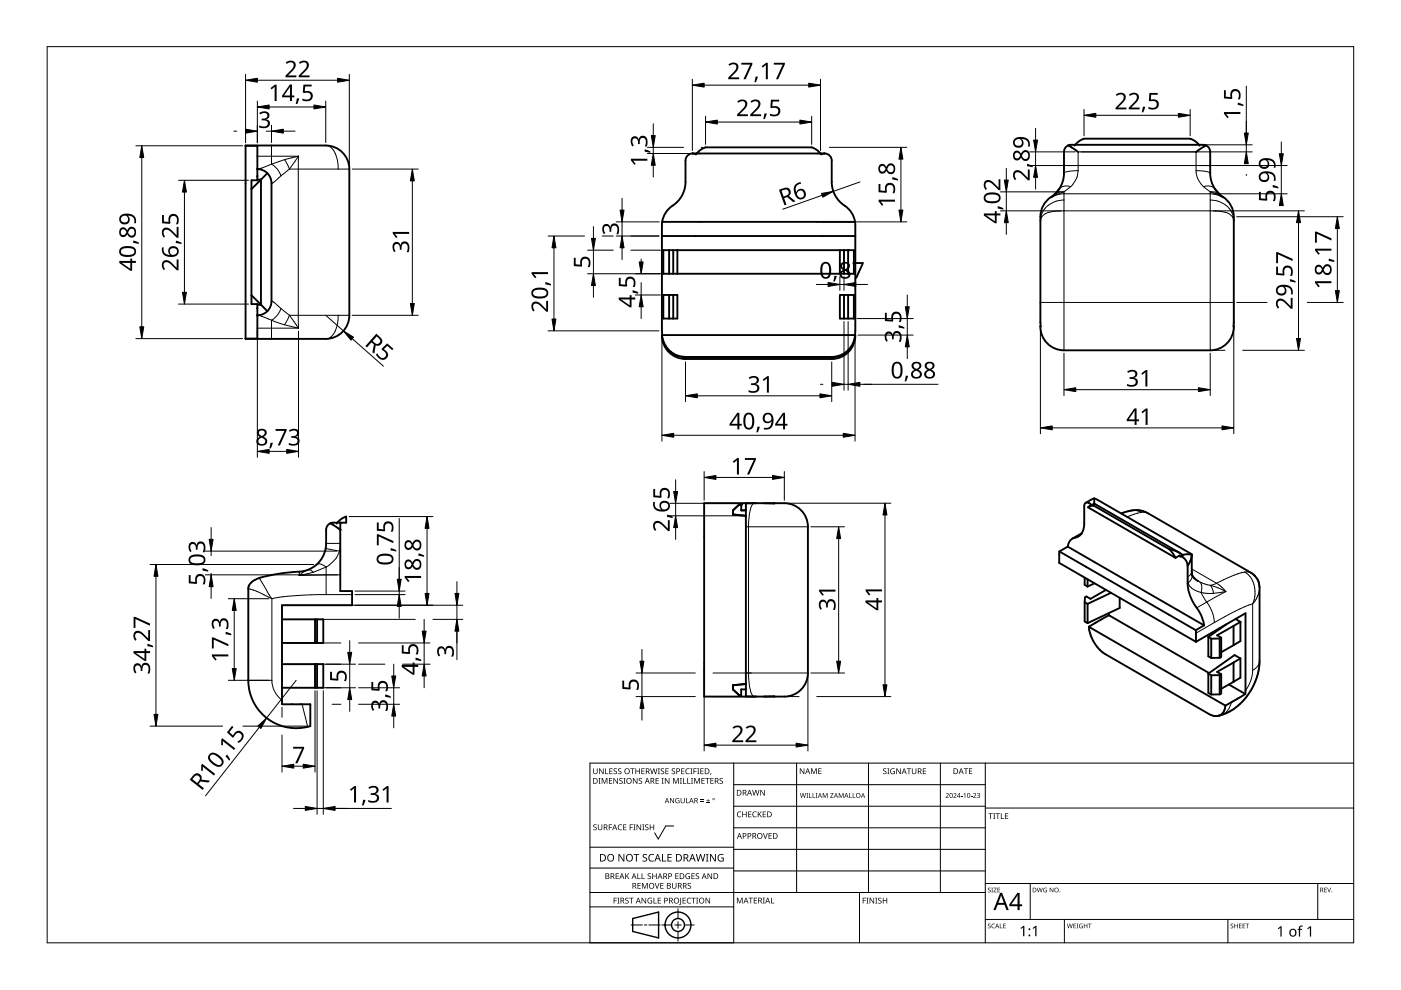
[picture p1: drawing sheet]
<svg xmlns="http://www.w3.org/2000/svg" width="297mm" height="210mm" viewBox="0 0 297 210" stroke-linecap="round" stroke-linejoin="round" font-family="sans-serif">
<g fill="none" stroke="#000" stroke-width=".4">
<path d="M52.1 30.9l17-.1a5 5 0 0 1 5 5.1v31a5 5 0 0 1-5 5h-17zM52.1 30.9h2.5v7.3h-1.3v26.3h1.3v7.3h-2.5M54.6 38.1h.7v26.5h-.7M54.7 35.9h-.1l1.3 .3 .8 .5M56.7 36.7l.5 .8 .4 1.4v25l-.4 1.3-.5 .8M56.7 36.7l-3.4 3.4M174.8 32.5l-.7 .2-.8-.8-1.2-.7h-22.5l-1.2 .7-.8 .8-.7-.2M226.5 30.8l2.1 1.4M226.5 30.8l-.6 .5-.3 .6v5.4l-.5 1.8-.6 1M227.8 30.9l.7-.8 1.3-.7h22.5l1.4 .7 .7 .8M255.7 30.8l-2.1 1.4M255.7 30.8l.5 .5 .3 .6 .1 5.4 .5 1.8 .5 1"/>
<path d="M255.7 30.8l-.6-.1h-28l-.6 .1M140.3 50h41M140.4 47h40.9M140.4 47v24M140.6 53h40.4v5h-40.4zM141.9 53v5M142.7 53v5M143.6 53v5M178.1 53v5M178.9 53v5M179.8 53v5M181.3 47v24"/>
<path d="M181.3 47a5.5 5.5 0 0 0-2.8-3.8 6 6 0 0 1-2.2-4.6v-4.6a1.5 1.5 0 0 0-1.4-1.5h-28.1a1.5 1.5 0 0 0-1.5 1.5v4.6a6.2 6.2 0 0 1-3.2 5.4l-1.1 1.3-.6 1.7M224.5 40.1l-.9 1.1M224.5 40.1l-.9 1.1a5.7 5.7 0 0 0-3 4.8v23.2a4.9 4.9 0 0 0 5 5.1h31a4.9 4.9 0 0 0 4.9-5.1l.1-23.2a5.5 5.5 0 0 0-3-4.8l-1-1.1M257.6 40.1l1 1.1M53.3 62.6l3.4 3.4M56.7 66l-.8 .5-1.3 .4h.1M140.3 71.1a5 5 0 0 0 5 5h31a5 5 0 0 0 5-5M140.4 71h40.9a5 5 0 0 1-5 4.7h-31a5 5 0 0 1-4.9-4.7zM140.6 62.5h3v5h-3zM141.9 62.5v5M142.7 62.5v5M178.1 62.5h2.9v5h-2.9z"/>
<path d="M178.9 62.5v5M179.8 62.5v5M70 111l2.1 1.3M70 111l.6-.2h2.8v-1.3l-.9 .5-1.1 1M72.1 112.3h.1M72.1 110.8v14.5h2.5v3h-14.8v21h6v4.7a10.2 10.2 0 0 1-13.2-9.8v-19.4a2.84 2.84 0 0 1 2.4-2.3 54.1 54.1 0 0 1 9.6-1.5 6 6 0 0 0 4.5-5.8l.1-3.2 .3-.6 .5-.4M149.3 106.7h17a5 5 0 0 1 5 5v31a5 5 0 0 1-5 5h-17zM156.7 107h.5M157.2 107h-.5l-1.3 1.2v.9l2.7 .3M157.2 107l-.1 1.2h1M159.9 106.7h-1.8v41h1.8M162 106.7h2.2"/>
<path d="M224.6 116.9v2.4l29 16.8M224.6 116.9l28.9 16.7M226.4 115.9l28.9 16.7M226.4 115.9l-1.8 1M229.4 113.1l-2 1.1M230.9 107.4l1.1-.6 18.1 10.4M231.4 107.1a1.01 1.01 0 0 0-1.4-.3l-.1 .5v3.7a2.82 2.82 0 0 1-2.5 3.2l-.6 .5-.4 1.2M232 105.7l-1.8 .9M232 107.3l15.9 9.1M232 105.7v1.6M232 105.7l20.7 11.9M232 107.3l-.6-.1-.7 .4 18.5 10.7"/>
<path d="M239.9 108.2l-2.2 .7M239.9 108.2h1.7l1.7 .5M240 108.2h-.1M243.3 108.7l21.9 12.7 .9 .8 .7 1.2 .3 1.2-.1 15.7-.1 1.6-.4 1.5-1.2 2.8-2 2.6-2.3 1.9-2.6 1.1M247.9 116.4l1.3 1.9M247.9 116.4l1.6 .5 1.3 .8M250.2 118a1.91 1.91 0 0 1 1.6 2M250.2 118l-.1-.2-.9 .5M250.8 117.7l-.6 .3M251.8 120v3.7a11.3 11.3 0 0 0 2.5 6l.7 1.5 .3 1.4M252.7 117.6v4.3M252.7 117.6l-.3 1.2-.6 1.2"/>
<path d="M252.7 117.6l-.9-.1-1 .2M59.8 131.3h8.7v5h-8.7M66.8 131.3v5M67.2 131.3v5M230 122.5v1.5l.6 .4M230 127.7l.6 .3M230 127.7v4.1l.6 .3M230.6 122.8v1.6M230.6 128v4.1M230.8 132.9a8 8 0 0 0 3.6 5.8l22.6 13M230.8 132.9l29 16.7M232.1 123.7l-1.5 .7"/>
<path d="M234.5 125.1l-3.3 1.9-.9-.5-.3 .1v1.1M235.1 130v.5M235.1 130.5l21.2 12.2M235.1 130.5l-4.3 2.4M235.6 125.7l-5 2.3M237.4 126.8v2.1l-6.8 3.2M252.7 121.8h.1M252.8 121.8l.3 .7 .9 .7M253.5 133.6l.1 2.5M253.6 136.1l10.5-6.1-.1 17.1M255.3 132.6l-1.8 1M256.2 135.1v4l.6 .4"/>
<path d="M256.2 135.1l.6 .3M256.8 135.4v4.1M258.4 133.3l.2 .1M258.6 135.4h-1.8M258.6 135.4v4.1M258.6 139.5h-1.8M258.9 135.2v4.1l-.3 .2M258.9 135.2l-.3 .2M260 132.4l-3.8 2.7M261.5 132.7v4.1M261.5 132.7l-3.5 2 .9 .5M261.5 136.8l-2.6 1.5"/>
<path d="M262 131.2l1 .6M263 139.6v4.1l-1.5 .9M263 139.6l-1.2-.7-5.6 3.9M263 139.6l-1.5 .9M263 131.8v4.1l-1.5 .9M263 131.8l-1.5 .9M59.8 140.8h8.7v5h-8.7M66.8 140.8v5M67.2 140.8v5M158.1 145l-2.7 .3v.9l1.3 1.2h.4v-1.2h1M162 147.7h2.2M256.2 142.8l.6 .4"/>
<path d="M256.2 142.8v4.1l.6 .4M256.8 143.2v4.1M257 151.7l1.4 .1M258.6 147.2l-1.8 .1M258.6 143.1v4.1M258.6 143.1l-1.8 .1M258.9 143v4l-.3 .2M258.9 143l-.3 .1M259.8 149.6a2.2 2.2 0 0 1-1.4 2.2M260.5 145.1l3.5 2M261.5 144.6l-2.6 1.4M261.5 140.5v4.1"/>
<path d="M261.5 140.5l-3.5 2 .9 .5M264 147.1l-4.2 2.5"/>
</g>
<g fill="none" stroke="#000" stroke-width=".21">
<path d="M54.6 33.1h8.7M57.6 34.8l-2.9 1.1M57.6 34.8a4.5 4.5 0 0 1 2 2.5M57.6 30.9v3.9M59.6 37.3l-1.4 1.2-.6 .4M60.3 33.9l1.1 2M60.3 33.8l-2.7 1M61.4 35.9h12.7M61.4 35.9l-1.8 1.4M63.3 33.1l-3 .7M63.3 33.1l-1.9 2.8M63.3 33.1v36.5"/>
<path d="M63.3 33.1h.1M69.1 30.8a2.77 2.77 0 0 1 2.3 2.5l.2 1.3 .1 1.3M225.6 35.1h31M227 39.6a2.16 2.16 0 0 0-2.5 .5M227 39.6l-1.4 1.1M228.6 36.2a4.7 4.7 0 0 1-1.6 3.4M228.6 36.2v-4h25v4M228.6 36.2l-1.5 .1a1.95 1.95 0 0 0-1.5 .4M253.6 36.2a4.7 4.7 0 0 0 1.6 3.4M253.6 36.2l1.5 .1a1.95 1.95 0 0 1 1.5 .4M255.2 39.6a2.16 2.16 0 0 1 2.4 .5M255.2 39.6l1.4 1.1"/>
<path d="M222.9 41.8v.1M222.9 41.9h.1M225.6 40.7l-1.6 .5-1.1 .7M225.6 40.7v33.6M225.6 42.4a5.2 5.2 0 0 0-4.6 2.7M225.6 40.7a3.6 3.6 0 0 0-2.7 1.2M256.6 42.4a4.7 4.7 0 0 1 5 4.4 2.81 2.81 0 0 0-3-2l-33-.1a7.9 7.9 0 0 0-4.3 .9l-.4 .4-.3 .8 .4-1.7M256.6 40.7a3.6 3.6 0 0 1 2.7 1.2M256.6 40.7v33.6M256.6 40.7l1.2 .4 1.5 .8M259.3 41.9h.1M259.3 41.9l-1.3-.6-1.4-.2h-31l-1.4 .2-1.3 .6"/>
<path d="M259.3 41.8v.1M54.6 69.6h8.7M54.7 66.9l2.9 1M57.6 67.9l2.7 1M57.6 63.9l.4 .2M57.6 67.9v4M58 64.1l1.6 1.3M59.6 65.4l1.8 1.5M59.6 65.4a4.6 4.6 0 0 1-2 2.5M60.3 68.9l3 .7M61.4 66.9l1.9 2.7M61.4 66.9h12.7"/>
<path d="M61.4 66.9l-1.1 2M63.3 69.6h.1M71.7 66.9a5.1 5.1 0 0 1-2 4.9l-.6 .1M140.3 71a4.9 4.9 0 0 0 5 4.8h31a4.9 4.9 0 0 0 5-4.8M145.3 75.7v.4M176.3 75.7v.4M220.6 64.1h41M67.1 119.7a1.66 1.66 0 0 1 2 .5M69 116.3l3 .6M69.1 115.2h3M72 116.9a6.2 6.2 0 0 1-2.9 3.3M72 116.9h.1"/>
<path d="M72.1 112.3h.1M72.1 115.2l-.1 1.7M72.1 112.3v2.9M158.1 111.7h13.2M159.9 106.7a3.7 3.7 0 0 0-1.1 3.1l-.1 32.9 .3 3.5a1.78 1.78 0 0 0 .9 1.5M229.2 113.3l-1.3 .7M240 108.2l1 .1 1 .3M242 108.6l-3 1M242 108.6l1.3 .2M251.8 120v2.3M52.6 124.8a16.3 16.3 0 0 1 5 2.1M55 122.5l1.5 2.7"/>
<path d="M56.5 125.2l1.1 1.7M57.6 126.9v17.3M63.4 122h.1M63.5 121.2l-.1 .8M66.4 121.4a1.15 1.15 0 0 0-1.9-.2l-1.1 .8M66.4 121.4l-3 .6M69.1 126.1a63.1 63.1 0 0 0-11.5 .8M69.1 126.1h5.5M69.1 120.2l-2.7 1.2M69.1 120.2v5.9M72.1 121.9l-8.7 .1M251.8 122.3l.1 1.3"/>
<path d="M251.9 123.6a3.5 3.5 0 0 0 2.8 2M251.9 123.6l-.1 .1M252.7 120.6l5.2 3.1M252.7 121.1a1.5 1.5 0 0 1-.9 1.2M252.7 121.8v.1a1.82 1.82 0 0 1-.8 1.7M254 123.2l.3 .1M254.3 123.3a1.94 1.94 0 0 1 .4 2.3M254.3 123.3l2.3 .8M254.7 125.6l2.6 .2M254.7 125.6l1.1 2.1M255.8 127.7l-2.1 1.2M255.8 127.7a7.9 7.9 0 0 1 1.7 4.3"/>
<path d="M256.6 124.1l.4 .5 .3 1.2M256.6 124.1l1.9 .6 1.4 .7M257.5 132l-3.9 2.2M257.9 123.7l1.1 .7 .9 1M257.9 123.7l-1.3 .4M259.9 125.4l-2.6 .4M259.9 125.4h.1M259.9 125.4l-4.1 2.3M263.9 121.3l-2.4 .7-3.6 1.7M263.9 121.3a5.5 5.5 0 0 1 1.7 6.7M263.9 121.3l1.3 .1M265.2 121.4h.1"/>
<path d="M265.6 128l-3.2 1.4-4.9 2.6M265.6 128v14.1M267.1 124.6l-.5 1.9-1 1.5M52.6 144.2h5M57.6 144.2a5.2 5.2 0 0 0 2.2 4.2M61.9 149.3h1.7M64.1 149.3l1.1 4.8M158.1 142.7h13.2M261.1 148.9a3.3 3.3 0 0 1-2.2 2.7M262.5 148l-1.2 .7M265.6 142.1a7.9 7.9 0 0 1-1.5 4.3M267.1 140.1a2.41 2.41 0 0 1-1.5 2"/>
</g>
<g fill="#000">
<circle cx="179.8" cy="53" r=".2"/>
<circle cx="179.8" cy="58" r=".2"/>
<circle cx="72.1" cy="110.8" r=".2"/>
<circle cx="157.2" cy="107" r=".2"/>
</g>
<path d="M10 9.9h277v190h-277z" fill="none" stroke="#000" stroke-width=".21"/>
<g fill="none" stroke="#000" stroke-width=".21">
<path d="M125.1 179.6h30.5M142.8 175.1h-1.6l-1.6 2.8-.8-1.3M155.6 161.8v38.1h-30.5v-38.1h161.9M155.6 166.4h53.3M155.6 170.9h53.3M155.6 175.5h53.3M168.9 161.8v27.4M184.1 161.8v27.4M199.4 161.8v27.4M208.9 161.8v38.1M208.9 171.3h78.1M125.1 192.3h30.5"/>
<path d="M125.1 189.2h83.8M125.1 184h30.5M133.8 196.1h2.4M136.6 196.1h.6M137.6 196.1h2.4M140.3 196.1h2.1M143.1 196.1h1.3M143.7 192.7v2M143.7 195.4v1.4M143.7 197.5v2M145.1 196.1h2.1M155.6 180.1h53.3"/>
<path d="M155.6 184.7h53.3M182.2 189.2v10.7M208.9 194.9h78.1M208.9 187.3h78.1M218.4 187.3v7.6M225.7 194.9v5M260.3 194.9v5M279.4 187.3v7.6"/>
</g>
<g fill="#000">
<path d="M125.8 174.9l.5-.1h.2l-.1 .2a.25 .25 0 0 0-.3-.1 .25 .25 0 0 0 0 .4 .4 .4 0 0 1 .4 .3 .4 .4 0 0 1-.2 .5 .4 .4 0 0 1-.5-.3v.1a.27 .27 0 0 0 .5 0 .27 .27 0 0 0-.1-.4l-.4-.2zM125.8 162.9h.1v.8a.32 .32 0 0 0 .3 .3 .32 .32 0 0 0 .3-.3v-.8h.2v.8a.47 .47 0 0 1-.5 .4 .47 .47 0 0 1-.4-.4zM126.9 165h.4l-.1 .1v1l.1 .1h-.4l.1-.1v-1zM126.8 174.8h.1v.8a.32 .32 0 0 0 .3 .3 .32 .32 0 0 0 .3-.3v-.8h.2v.8a.47 .47 0 0 1-.5 .4 .47 .47 0 0 1-.4-.4zM127 162.9h.2l.6 1v-1h.2v1.2h-.2l-.7-1 .1 1h-.2zM127.6 165h.2l.4 1 .4-1h.2v1.2h-.2v-1.1l-.4 1.1h-.1l-.4-1.1v1.1h-.1zM128.3 162.9h.2v1.1h.5v.1h-.7zM129.1 174.8h.7v.1h-.6v.5h.5v.1h-.5v.5h-.1zM129.1 165h.7v.1h-.5v.4h.5v.1h-.5v.4h.5v.2h-.7zM129.2 162.9h.7v.1h-.5v.4h.4v.2h-.4v.4h.5v.1h-.7zM130.1 163l.5-.1 .2 .1v.1a.25 .25 0 0 0-.4-.1 .25 .25 0 0 0 0 .4 .4 .4 0 0 1 .4 .3 .4 .4 0 0 1-.2 .5 .4 .4 0 0 1-.5-.3v.1a.27 .27 0 0 0 .5 0 .27 .27 0 0 0-.1-.4l-.4-.2zM130.1 165h.1l.7 1v-1h.1v1.2h-.2l-.6-1v1h-.1z"/>
<path d="M131.1 175l.5-.2 .3 .1-.1 .1a.49 .49 0 0 0-.7 .4 .49 .49 0 0 0 .8 .4 .57 .57 0 0 1-.8 0 .57 .57 0 0 1 0-.8zM131.1 163l.4-.1 .2 .1v.1a.25 .25 0 0 0-.4-.1 .25 .25 0 0 0 0 .4 .4 .4 0 0 1 .5 .3 .4 .4 0 0 1-.3 .5 .4 .4 0 0 1-.5-.3l.1 .1a.27 .27 0 0 0 .4 0 .27 .27 0 0 0-.1-.4l-.3-.2zM131.3 165.1l.5-.2 .2 .1v.1a.25 .25 0 0 0-.4-.1 .25 .25 0 0 0 0 .4 .4 .4 0 0 1 .4 .3 .4 .4 0 0 1-.2 .5 .4 .4 0 0 1-.5-.2h.1a.27 .27 0 0 0 .4 .1 .27 .27 0 0 0-.1-.4l-.4-.3zM132.2 165h.4l-.1 .1v1l.1 .1h-.4l.1-.1v-1zM132.1 174.8h.7v.1h-.5v.4h.5v.1h-.5v.5h.5v.1h-.7zM133.5 174.8h.7v.1h-.5v.5h.5v.1h-.5v.5h-.2zM133.6 162.9h.9v.1h-.3v1.1h-.2v-1.1h-.4zM134.3 174.8h.4l-.1 .1v1l.1 .1h-.4l.1-.1v-1zM134.2 165h.2l.6 1v-1h.2v1.2h-.2l-.7-1v1h-.1zM134.7 162.9h.2v.5h.6v-.5h.2v1.2h-.2v-.5h-.6v.5h-.2zM135 174.8h.1l.7 1v-1h.1v1.2h-.2l-.6-1v1h-.1zM135.5 165.1l.4-.2 .2 .1v.1a.25 .25 0 0 0-.4-.1 .25 .25 0 0 0 0 .4 .4 .4 0 0 1 .5 .3 .4 .4 0 0 1-.3 .5 .4 .4 0 0 1-.5-.2h.1a.27 .27 0 0 0 .4 .1 .27 .27 0 0 0-.1-.4l-.3-.3z"/>
<path d="M136.2 174.8h.4l-.1 .1v1l.1 .1h-.4l.1-.1v-1zM136 162.9h.7v.1h-.6v.4h.5v.2h-.5v.4h.6v.1h-.7zM136.8 174.9l.4-.1h.3l-.1 .2a.25 .25 0 0 0-.3-.1 .25 .25 0 0 0 0 .4 .4 .4 0 0 1 .4 .3 .4 .4 0 0 1-.3 .5 .4 .4 0 0 1-.4-.3v.1a.27 .27 0 0 0 .5 0 .27 .27 0 0 0-.1-.4l-.4-.2zM137.8 174.8h.1v.5h.6v-.5h.2v1.2h-.2v-.6h-.6v.6h-.1zM137.8 162.9h.2l.3 1 .2-1h.2l.3 1 .2-1h.2l-.3 1.2h-.2l-.3-1-.3 1h-.1zM139 165h.7v.1h-.5v.4h.4v.1h-.4v.4h.5v.2h-.7zM139.5 162.9h.4l-.1 .1v1l.1 .1h-.4l.1-.1v-1zM140.3 165h.4l-.1 .1v1l.1 .1h-.4l.1-.1v-1zM140.1 163l.5-.1 .2 .1v.1a.25 .25 0 0 0-.4-.1 .25 .25 0 0 0 0 .4 .4 .4 0 0 1 .4 .3 .4 .4 0 0 1-.2 .5 .4 .4 0 0 1-.5-.3l.1 .1a.27 .27 0 0 0 .4 0 .27 .27 0 0 0-.1-.4l-.4-.2zM141.1 162.9h.7v.1h-.6v.4h.5v.2h-.5v.4h.6v.1h-.7zM141 165h.1l.7 1v-1h.1v1.2h-.2l-.6-1v1h-.1zM142.1 169.2h.1l.6 .9v-.9h.1v1.1h-.1l-.6-.9v.9h-.1z"/>
<path d="M142.5 163l.4-.1 .2 .1v.1a.25 .25 0 0 0-.4-.1 .25 .25 0 0 0 0 .4 .4 .4 0 0 1 .4 .3 .4 .4 0 0 1-.2 .5 .4 .4 0 0 1-.5-.3l.1 .1a.27 .27 0 0 0 .4 0 .27 .27 0 0 0-.1-.4l-.4-.2zM142.7 165h.2l.4 1 .4-1h.2v1.2h-.1v-1.1l-.4 1.1h-.2l-.4-1.1v1.1h-.1zM143.3 169.3l.5-.1 .3 .1-.1 .1a.45 .45 0 0 0-.7 .3 .45 .45 0 0 0 .6 .5v-.4h-.2v-.1h.4v.6a.6 .6 0 0 1-.8-.2 .6 .6 0 0 1 0-.8zM144.1 165h.5l-.2 .1v1l.2 .1h-.5l.2-.1v-1zM144.8 165h.2v1h.5v.2h-.7zM144.4 162.9h.7v.1h-.5v.4h.5v.2h-.5v.4h.5v.1h-.7zM144.3 169.2h.2v.7a.28 .28 0 0 0 .2 .3 .28 .28 0 0 0 .3-.3v-.7h.2v.7a.42 .42 0 0 1-.5 .4 .42 .42 0 0 1-.4-.4zM145.4 169.2h.2v1h.5v.1h-.7zM145.7 165h.2v1h.5v.2h-.7zM145.5 163.1l.4-.2 .3 .1v.1a.49 .49 0 0 0-.7 .4 .49 .49 0 0 0 .7 .5 .57 .57 0 0 1-.8-.1 .57 .57 0 0 1 0-.8zM146.4 162.9h.4l-.1 .1v1l.1 .1h-.4l.1-.1v-1zM146.5 165h.4l-.1 .1v1l.1 .1h-.4l.1-.1v-1z"/>
<path d="M147 162.9h.7v.1h-.5v.5h.5v.1h-.5v.5h-.2zM147.2 165h.2l.4 1 .4-1h.2v1.2h-.2l.1-1.1-.5 1.1h-.1l-.4-1.1v1.1h-.1zM147.8 162.9h.5l-.2 .1v1l.2 .1h-.5l.2-.1v-1zM148.5 169.9h.7v.1h-.7zM148.5 169.5h.7v.2h-.7zM148.5 162.9h.7v.1h-.6v.4h.5v.2h-.5v.4h.6v.1h-.7zM148.7 165h.7v.1h-.5v.4h.5v.1h-.5v.4h.5v.2h-.7zM149.8 170.2h.7v.1h-.7zM149.5 165h.9v.1h-.3v1.1h-.2v-1.1h-.4zM150.1 169.4l.1 .3h.3l-.3 .1v.3l-.1-.3h-.3l.3-.1zM150.7 163.9h.1l-.2 .4zM150.6 165h.7v.1h-.5v.4h.5v.1h-.5v.4h.5v.2h-.7z"/>
<path d="M152.6 165.1l.4-.2 .3 .1-.1 .1a.25 .25 0 0 0-.4-.1 .25 .25 0 0 0 0 .4 .4 .4 0 0 1 .5 .3 .4 .4 0 0 1-.3 .5 .4 .4 0 0 1-.5-.2h.1a.27 .27 0 0 0 .5 .1 .27 .27 0 0 0-.1-.4l-.4-.3zM156.4 172.2l.4-.2 .4 .1-.1 .1a.49 .49 0 0 0-.7 .5 .49 .49 0 0 0 .7 .4 .57 .57 0 0 1-.8 0 .57 .57 0 0 1 0-.8zM157.4 172.1h.1v.5h.7v-.5h.1v1.2h-.1v-.6h-.7v.6h-.1zM158.6 172.1h.7v.1h-.5v.4h.5v.1h-.5v.4h.5v.2h-.7zM159.7 172.2l.4-.2 .3 .1v.1a.49 .49 0 0 0-.7 .5 .49 .49 0 0 0 .7 .4 .57 .57 0 0 1-.8 0 .57 .57 0 0 1 0-.8zM159.5 167.5h.1l.3 1 .3-1h.1l.3 1 .3-1h.1l-.3 1.2h-.2l-.3-1.1-.3 1.1h-.1zM160.7 172.1h.1v.6l.5-.6h.2l-.5 .5 .5 .7h-.1l-.5-.6-.1 .6h-.1zM161.8 176.6h.1l.4 1.1 .3-1.1h.2l-.5 1.2h-.1zM161.2 167.5h.2l.6 1v-1h.2v1.2h-.2l-.7-1v1h-.1zM161.7 172.1h.7v.1h-.5v.4h.5v.1h-.5v.4h.5v.2h-.7zM162.9 176.6h.7v.2h-.5v.3h.5v.2h-.5v.4h.5v.1h-.7zM169.6 162.9h.2l.6 1v-1h.1v1.2h-.1l-.7-1v1h-.1z"/>
<path d="M169.6 168.1h.1l.3 .9 .2-.9h.1l.3 .9 .2-.9h.1l-.3 1.1h-.1l-.3-.9-.2 .9h-.1zM171 168.1h.3l-.1 .1 .1 1h-.3l.1-.1zM171.5 168.1h.2v1h.4v.1h-.6zM172.3 168.1h.1v1h.5v.1h-.6zM172 162.9h.2l.4 1 .3-1h.3v1.2h-.2v-1l-.4 1h-.1l-.4-1.1v1.1h-.1zM173 168.1h.3l-.1 .1v.9l.1 .1h-.3l.1-.1zM173.5 162.9h.7v.1h-.5v.4h.4v.1h-.4v.5h.5v.1h-.7zM174.4 168.1h.2l.3 .9 .4-.9h.2v1.1h-.2v-.9l-.4 .9-.3-.9v.9h-.2zM176 168.1h.7l-.5 1h.5v.1h-.7l.6-.9h-.6zM177.8 168.1h.2l.3 .9 .4-.9h.2v1.1h-.2v-.9l-.4 .9-.4-.9 .1 .9h-.2zM180 168.1h.2v1h.4v.1h-.6zM180.8 168.1h.1v1h.5v.1h-.6z"/>
<path d="M187.3 163l.4-.1 .2 .1v.1a.25 .25 0 0 0-.4-.1 .25 .25 0 0 0 0 .4 .4 .4 0 0 1 .5 .3 .4 .4 0 0 1-.3 .5 .4 .4 0 0 1-.5-.3l.1 .1a.27 .27 0 0 0 .4 0 .27 .27 0 0 0-.1-.4l-.3-.2zM188.1 162.9h.5l-.2 .1v1l.2 .1h-.5l.2-.1v-1zM188.9 163.1l.5-.2 .3 .1v.1a.5 .5 0 0 0-.8 .4 .5 .5 0 0 0 .7 .5v-.4h-.3v-.1h.4v.6a.66 .66 0 0 1-.8-.1 .66 .66 0 0 1 0-.9zM190 162.9h.2l.7 1-.1-1h.2v1.2h-.2l-.6-1v1h-.2zM192.3 162.9h.9v.1h-.4v1.1h-.2v-1.1h-.3zM193.3 162.9h.2v.8a.32 .32 0 0 0 .3 .3 .32 .32 0 0 0 .3-.3v-.8h.2v.8a.47 .47 0 0 1-.5 .4 .47 .47 0 0 1-.5-.4zM195.7 162.9h.6v.1h-.5v.4h.5v.2h-.5v.4h.5v.1h-.6zM200.5 168.3a.37 .37 0 0 1 .6 0 .37 .37 0 0 1-.2 .5l-.2 .3h.5v.1h-.7l.3-.4a.27 .27 0 0 0 .2-.4 .27 .27 0 0 0-.4-.1zM202.1 168.3a.37 .37 0 0 1 .6 0 .37 .37 0 0 1-.2 .5l-.2 .3h.5v.1h-.7l.3-.4a.27 .27 0 0 0 .3-.4 .27 .27 0 0 0-.5-.1zM203.8 168.7h.3v.1h-.3zM204.3 168.4l.4-.3v1.1h-.2v-.9zM204.3 162.9h1v.1h-.4v1.1h-.2v-1.1h-.4z"/>
<path d="M205.8 168.7h.4v.1h-.4zM205.4 162.9h.7v.1h-.5v.4h.5v.1h-.5v.5h.5v.1h-.7zM206.3 168.3a.37 .37 0 0 1 .6 0 .37 .37 0 0 1-.2 .5l-.2 .3h.5v.1h-.7l.3-.4a.27 .27 0 0 0 .3-.4 .27 .27 0 0 0-.5-.1zM207.1 168.2a.32 .32 0 0 1 .5-.1 .32 .32 0 0 1 0 .5 .33 .33 0 0 1 .1 .6 .33 .33 0 0 1-.6-.2 .26 .26 0 0 0 .4 .1 .26 .26 0 0 0 .1-.4l-.3-.1a.23 .23 0 0 0 .3-.1 .23 .23 0 0 0-.1-.3 .23 .23 0 0 0-.3 .1zM209.6 172.4h.9v.2h-.4v1h-.1v-1h-.4zM210.6 172.4h.4l-.1 .1v1l.1 .1h-.4l.1-.1v-1zM211.1 172.4h.9v.2h-.4v1h-.1v-1h-.4zM212.2 172.4h.2v1.1h.5v.1h-.7zM213.1 172.4h.7v.2h-.6v.3h.5v.2h-.5v.4h.6v.1h-.7zM130.1 190.3h.7v.2h-.5v.4h.4v.1h-.4v.6h-.2zM130.5 185.2h.7v.1h-.5v.4h.5v.1h-.5v.4h.5v.2h-.7zM130.9 190.3h.4l-.1 .2v.9l.1 .2h-.4l.1-.2v-.9z"/>
<path d="M131.1 181.1h.3l.8 1.3v-1.3h.2v1.6h-.3l-.8-1.4v1.4h-.2zM132.6 190.5l.4-.2 .3 .1-.1 .1a.25 .25 0 0 0-.4-.1 .25 .25 0 0 0 0 .4 .4 .4 0 0 1 .5 .3 .4 .4 0 0 1-.3 .5 .4 .4 0 0 1-.5-.2h.1a.27 .27 0 0 0 .5 .1 .27 .27 0 0 0-.1-.5l-.4-.2zM132.6 185.2h.1v.6l.6-.6h.1l-.5 .5 .5 .7h-.1l-.5-.6-.1 .6h-.1zM133.4 190.3h.9v.2h-.4v1.1h-.1v-1.1h-.4zM134.3 181.1h1.2v.2h-.5v1.4h-.2v-1.4h-.5zM135.1 185.2h.2v1h.5v.2h-.7zM135.2 187.2h.6v.1h-.5v.4h.5v.2h-.5v.4h.5v.1h-.6zM136 185.2h.2v1h.5v.2h-.7zM136.1 187.2h.2l.4 1 .4-1h.2v1.2h-.1v-1l-.4 1h-.2l-.4-1 .1 1h-.2zM136 190.3h.2l.7 1.1-.1-1.1h.2v1.3h-.2l-.6-1v1h-.2zM136.3 181.2l.3-.1h.6l-.2 .2a.33 .33 0 0 0-.5 .1 .33 .33 0 0 0 .4 .4 .49 .49 0 0 1 .3 .7 .49 .49 0 0 1-.8 .2l-.2-.1v-.2l.3 .1a.35 .35 0 0 0 .5-.2 .35 .35 0 0 0-.4-.4l-.3-.3zM137.4 190.5l.6-.2 .3 .1-.1 .1a.5 .5 0 0 0-.8 .4 .5 .5 0 0 0 .7 .5v-.3h-.3v-.2h.5v.6a.66 .66 0 0 1-.9-.1 .66 .66 0 0 1 0-.9z"/>
<path d="M137.4 185.3l.4-.2 .2 .1v.1a.25 .25 0 0 0-.4-.1 .25 .25 0 0 0 0 .4 .4 .4 0 0 1 .4 .3 .4 .4 0 0 1-.2 .5 .4 .4 0 0 1-.5-.2h.1a.27 .27 0 0 0 .4 .1 .27 .27 0 0 0-.1-.4l-.4-.3zM137.7 181.3l.5-.2h.5l-.1 .2a.63 .63 0 0 0-.9 .6 .63 .63 0 0 0 .9 .5v.2a.83 .83 0 0 1-1-.3 .83 .83 0 0 1 .1-1zM138.6 190.3h.1v1.1h.5v.2h-.6zM138.8 187.2h.2l.3 1.1 .4-1.1h.1l-.4 1.2h-.2zM138.3 185.2h.2v.5h.6v-.5h.1v1.2h-.1v-.6h-.6v.6h-.2zM139.5 190.3h.6v.2h-.5v.4h.5v.1h-.5v.4h.5v.2h-.6zM140.4 181.1h.2v1.4h.6v.2h-.8zM140 187.2h.7v.1h-.5v.4h.4v.2h-.4v.4h.5v.1h-.7zM141.5 181.1h.9v.2h-.7v.4h.7v.2h-.7v.6h.7v.2h-.9zM142.5 187.2h.1v.8a.32 .32 0 0 0 .4 .3 .32 .32 0 0 0 .3-.3v-.8h.1v.8a.47 .47 0 0 1-.5 .4 .47 .47 0 0 1-.4-.4zM143.2 185.2h.7v.1h-.6v.4h.5v.1h-.5v.4h.6v.2h-.7zM144.2 190.3h.2v1.3l-.1 .2-.3 .1v-.2l.2-.1z"/>
<path d="M144.7 190.3h.7v.2h-.5v.4h.5v.1h-.5v.4h.5v.2h-.7zM145.5 185.3l.4-.2 .4 .1-.1 .1a.5 .5 0 0 0-.7 .4 .5 .5 0 0 0 .7 .5v-.3h-.3v-.2h.4v.6a.66 .66 0 0 1-.9-.1 .66 .66 0 0 1 .1-.9zM145.8 190.5l.4-.2 .3 .1v.1a.49 .49 0 0 0-.7 .5 .49 .49 0 0 0 .7 .4 .57 .57 0 0 1-.8 0 .57 .57 0 0 1 0-.8zM145.9 187.3l.4-.1 .2 .1v.1a.25 .25 0 0 0-.4-.1 .25 .25 0 0 0 0 .4 .4 .4 0 0 1 .4 .3 .4 .4 0 0 1-.2 .5 .4 .4 0 0 1-.5-.3l.1 .1a.27 .27 0 0 0 .4 0 .27 .27 0 0 0-.1-.4l-.4-.2zM146.6 190.3h.9v.2h-.4v1.1h-.1v-1.1h-.4zM146.6 185.2h.7v.1h-.5v.4h.5v.1h-.5v.4h.5v.2h-.7zM147.6 190.3h.4l-.1 .2v.9l.1 .2h-.4l.1-.2v-.9zM147.5 185.3l.5-.2 .2 .1v.1a.25 .25 0 0 0-.4-.1 .25 .25 0 0 0 0 .4 .4 .4 0 0 1 .4 .3 .4 .4 0 0 1-.2 .5 .4 .4 0 0 1-.5-.2h.1a.27 .27 0 0 0 .4 .1 .27 .27 0 0 0-.1-.4l-.4-.3zM147.5 181.1h.2l.4 1.3 .3-1.3h.2l.4 1.3 .3-1.3h.2l-.4 1.6h-.2l-.4-1.4-.3 1.4h-.2zM149.7 181.1h.5l-.2 .1v1.3l.2 .2h-.5l.1-.2v-1.3zM149.6 190.3h.2l.6 1.1v-1.1h.2v1.3h-.2l-.7-1v1h-.1zM150 185.2h.2l.6 1v-1h.2v1.2h-.2l-.7-1 .1 1h-.2z"/>
<path d="M150.5 181.1h.3l.8 1.3v-1.3h.2v1.6h-.3l-.8-1.4v1.4h-.2zM152.3 181.3l.8-.2h.3l-.1 .2a.65 .65 0 0 0-1 .5 .65 .65 0 0 0 .9 .7v-.5h-.3v-.2h.5v.8a.86 .86 0 0 1-1.1-.2 .86 .86 0 0 1 0-1.1zM156.2 190.3h.3l.3 1 .4-1h.3v1.2h-.2v-1l-.4 1h-.1l-.4-1v1h-.2zM158.7 190.3h.9v.2h-.3v1h-.2v-1h-.4zM159.8 190.3h.7v.2h-.5v.3h.5v.2h-.5v.4h.5v.1h-.7zM161.7 190.3h.5l-.2 .2v.9l.2 .1h-.5l.2-.1v-.9zM163.5 190.3h.1v1.1h.6v.1h-.7zM182.9 190.3h.7v.2h-.5v.4h.5v.1h-.5v.6h-.2zM183.7 190.3h.4l-.1 .2v.9l.1 .2h-.4l.1-.2v-.9zM184.4 190.3h.1l.7 1v-1h.1v1.3h-.1l-.7-1v1h-.1zM185.6 190.3h.4l-.1 .2v.9l.1 .2h-.4l.1-.2v-.9zM186.2 190.5l.5-.2 .2 .1v.1a.25 .25 0 0 0-.4-.1 .25 .25 0 0 0 0 .4 .4 .4 0 0 1 .4 .3 .4 .4 0 0 1-.2 .5 .4 .4 0 0 1-.5-.2 .27 .27 0 0 0 .5 .1 .27 .27 0 0 0-.1-.5l-.4-.2z"/>
<path d="M187.2 190.3h.1v.6h.6v-.6h.2v1.3h-.2v-.6h-.6v.6h-.1zM209.5 188.3l.3-.1 .2 .2a.24 .24 0 0 0-.3-.1 .24 .24 0 0 0-.1 .3 .24 .24 0 0 0 .3 .1 .31 .31 0 0 1 0 .5 .31 .31 0 0 1-.5-.2 .23 .23 0 0 0 .4 .2 .23 .23 0 0 0 0-.4l-.3-.2zM209.5 195.9l.3-.1 .2 .2a.24 .24 0 0 0-.3-.1 .24 .24 0 0 0-.1 .3 .24 .24 0 0 0 .3 .1 .31 .31 0 0 1 0 .5 .31 .31 0 0 1-.5-.1 .23 .23 0 0 0 .4 .1 .23 .23 0 0 0 0-.4l-.3-.2zM210.2 188.2h.3l-.1 .1 .1 .9h-.3l.1-.1zM210.3 196l.4-.2 .2 .1v.1a.39 .39 0 0 0-.6 .3 .39 .39 0 0 0 .6 .4 .46 .46 0 0 1-.7-.1 .46 .46 0 0 1 .1-.6zM210.7 188.2h.6l-.5 .9h.5v.1h-.7l.5-.9h-.4zM212 195.8h.1v.9l.4 .1h-.5zM211.5 188.2h.5l-.4 .1v.3h.4l-.4 .1v.4l.4 .1h-.5zM212.7 195.8h.5l-.4 .1v.3h.4l-.4 .2v.3l.4 .1h-.5zM216.4 196.8l.6-.5h.2v2.2h-.3v-1.9l-.4 .4zM218.9 196.8l.6-.5h.3v2.2h-.3v-1.9l-.4 .4zM219.8 188.2h.2l.2 .8 .2-.8h.1l.2 .8 .2-.8h.2l-.3 1h-.1l-.2-.8-.3 .8h-.1z"/>
<path d="M221.3 188.3h.7h-.1a.4 .4 0 0 0-.6 .4 .4 .4 0 0 0 .6 .4v-.3l-.3-.1h.4v.5a.53 .53 0 0 1-.7-.2 .53 .53 0 0 1 0-.7zM222.6 188.2h.1l.5 .8v-.8h.1v1h-.1l-.5-.8v.8h-.1zM226.2 195.8h.1l.2 .9 .3-.9h.1l.2 .9 .2-.9h.1l-.2 1h-.1l-.3-.8-.2 .8h-.1zM227.6 195.8h.5l-.4 .1v.3h.4l-.4 .2v.3l.4 .1h-.5zM228.3 195.8h.3l-.1 .1 .1 .9h-.3l.1-.1zM228.9 196l.7-.1-.2 .1a.4 .4 0 0 0-.5 .3 .4 .4 0 0 0 .5 .4v-.3l-.2-.1h.4v.5a.53 .53 0 0 1-.7-.1 .53 .53 0 0 1 0-.7zM229.8 195.8h.1v.4h.5v-.4h.1v1h-.1v-.4h-.5v.4h-.1zM230.7 195.8h.7l-.3 .1v.9h-.1v-.9zM260.9 195.9l.4-.1 .1 .2a.24 .24 0 0 0-.3-.1 .24 .24 0 0 0-.1 .3 .24 .24 0 0 0 .4 .1 .31 .31 0 0 1-.1 .5 .31 .31 0 0 1-.4-.1 .23 .23 0 0 0 .3 .1 .23 .23 0 0 0 .1-.4l-.4-.2zM261.7 195.8h.1v.4h.5v-.4h.1v1h-.1v-.4h-.5v.4h-.1zM262.7 195.8h.5l-.4 .1v.3h.4l-.4 .2v.3l.4 .1h-.5zM263.5 195.8h.5l-.4 .1v.3h.4l-.4 .2v.3l.4 .1h-.5z"/>
<path d="M264.1 195.8h.7l-.3 .1v.9h-.1v-.9zM270.9 196.9l.6-.5h.2v2.2h-.2v-1.9l-.4 .3zM275.5 196.4l.7-.1v.2h-.4l-.1 .2-.1 .2h.5v.2h-.5v1.5h-.2v-1.5h-.3l.3-.2zM277.2 196.9l.6-.5h.2v2.2h-.3v-1.9l-.4 .3zM280.8 188.2h.5l-.4 .1v.3h.4l-.4 .1v.4l.4 .1h-.5zM281.4 188.2h.1l.3 .8 .3-.8h.1l-.3 1h-.2z"/>
<path d="M125.7 165h.4a.61 .61 0 0 1 .6 .6 .61 .61 0 0 1-.6 .6h-.4zM125.9 165.1v.9h.2a.48 .48 0 0 0 .5-.4 .48 .48 0 0 0-.5-.5z"/>
<path d="M128 174.8h.3a.35 .35 0 0 1 .5 .2 .35 .35 0 0 1-.3 .5l.4 .5h-.2l-.3-.5h-.2v.5h-.2zM128.2 174.9v.5h.1a.23 .23 0 0 0 .3-.2 .23 .23 0 0 0-.3-.3z"/>
<path d="M130.3 174.8h.1l.5 1.2h-.2l-.1-.4h-.5l-.2 .4h-.1zM130.3 175l-.2 .5h.4z"/>
<path d="M132.3 163.5a.61 .61 0 0 1 1.2 0 .61 .61 0 0 1-1.2 0zM132.6 163.5a.45 .45 0 0 0 .8 0 .45 .45 0 0 0-.8 0z"/>
<path d="M132.7 165.6a.61 .61 0 0 1 1.2 0 .61 .61 0 0 1-1.2 0zM133 165.6a.45 .45 0 0 0 .9 0 .45 .45 0 0 0-.9 0z"/>
<path d="M136.9 162.9h.4a.35 .35 0 0 1 .4 .3 .35 .35 0 0 1-.2 .4l.3 .5h-.2l-.3-.5h-.2v.5h-.2zM137.1 163v.5h.2a.23 .23 0 0 0 .3-.2 .23 .23 0 0 0-.3-.3z"/>
<path d="M137.2 165h.1l.5 1.2h-.2l-.1-.4h-.5l-.2 .4h-.1zM137.2 165.1l-.2 .6h.4z"/>
<path d="M137.9 165h.4a.35 .35 0 0 1 .4 .2 .35 .35 0 0 1-.2 .4l.3 .6h-.2l-.3-.5h-.2v.5h-.2zM138.1 165.1v.4h.2a.23 .23 0 0 0 .3-.2 .23 .23 0 0 0-.3-.2z"/>
<path d="M141.4 169.2h.1l.4 1.1h-.1l-.2-.3h-.4l-.1 .3h-.2zM141.4 169.3l-.2 .5h.4z"/>
<path d="M143.4 162.9h.3a.41 .41 0 0 1 .5 .5 .41 .41 0 0 1-.6 .3v.4h-.2zM143.6 163v.5a.29 .29 0 0 0 .4-.2 .29 .29 0 0 0-.4-.3z"/>
<path d="M146.5 169.2h.2l.4 1.1h-.2l-.1-.3h-.4l-.2 .3h-.1zM146.6 169.3l-.2 .5h.4z"/>
<path d="M147.2 169.2h.3a.31 .31 0 0 1 .4 .2 .31 .31 0 0 1-.2 .4l.3 .5h-.2l-.2-.5h-.2v.5h-.2zM147.4 169.3v.4h.1a.21 .21 0 0 0 .3-.2 .21 .21 0 0 0-.3-.2z"/>
<path d="M149.4 162.9h.4a.61 .61 0 0 1 .6 .6 .61 .61 0 0 1-.6 .6h-.4zM149.6 163v1h.2a.48 .48 0 0 0 .4-.5 .48 .48 0 0 0-.4-.5z"/>
<path d="M151.1 169.4a.24 .24 0 0 1 .4 0 .24 .24 0 0 1-.4 0zM151.2 169.4a.14 .14 0 0 0 .2 0 .14 .14 0 0 0-.2 0z"/>
<path d="M151.6 165h.3a.35 .35 0 0 1 .4 .2 .35 .35 0 0 1-.2 .4l.3 .6h-.2l-.2-.5h-.3v.5h-.1zM151.7 165.1v.4h.2a.23 .23 0 0 0 .3-.2 .23 .23 0 0 0-.3-.2z"/>
<path d="M156.7 176.6h.1l.5 1.2h-.1l-.2-.3h-.5l-.1 .3h-.2zM156.8 176.8l-.2 .5h.4z"/>
<path d="M156.2 167.5h.4a.61 .61 0 0 1 .6 .6 .61 .61 0 0 1-.6 .6h-.4zM156.4 167.6v1h.1a.48 .48 0 0 0 .5-.5 .48 .48 0 0 0-.4-.5z"/>
<path d="M157.5 167.5h.3a.35 .35 0 0 1 .4 .2 .35 .35 0 0 1-.2 .4l.3 .6h-.1l-.3-.5h-.3v.5h-.1zM157.6 167.6v.5h.2a.23 .23 0 0 0 .3-.3 .23 .23 0 0 0-.3-.2z"/>
<path d="M157.5 176.6h.3a.41 .41 0 0 1 .5 .5 .41 .41 0 0 1-.7 .3v.4h-.1zM157.6 176.8v.4a.29 .29 0 0 0 .5-.2 .29 .29 0 0 0-.5-.2z"/>
<path d="M158.5 176.6h.3a.41 .41 0 0 1 .5 .5 .41 .41 0 0 1-.6 .3v.4h-.2zM158.7 176.8v.4a.29 .29 0 0 0 .4-.2 .29 .29 0 0 0-.4-.2z"/>
<path d="M158.8 167.5h.2l.5 1.2h-.2l-.2-.4h-.4l-.2 .4h-.1zM158.9 167.6l-.2 .6h.4z"/>
<path d="M159.5 176.6h.4a.35 .35 0 0 1 .4 .3 .35 .35 0 0 1-.2 .4l.3 .5h-.2l-.3-.5h-.2v.5h-.2zM159.7 176.8v.4h.2a.23 .23 0 0 0 .3-.2 .23 .23 0 0 0-.3-.2z"/>
<path d="M160.4 177.2a.65 .65 0 0 1 1.3 0 .65 .65 0 0 1-1.3 0zM160.7 177.2a.45 .45 0 0 0 .9 0 .45 .45 0 0 0-.9 0z"/>
<path d="M162.7 172.1h.3a.61 .61 0 0 1 .6 .6 .61 .61 0 0 1-.6 .6h-.3zM162.8 172.2v.9h.2a.48 .48 0 0 0 .5-.4 .48 .48 0 0 0-.5-.5z"/>
<path d="M163.9 176.6h.4a.61 .61 0 0 1 .6 .7 .61 .61 0 0 1-.7 .5h-.3zM164 176.8v.9h.2a.48 .48 0 0 0 .5-.4 .48 .48 0 0 0-.5-.5z"/>
<path d="M171.2 162.9h.1l.5 1.2h-.2l-.1-.4h-.5l-.1 .4h-.2zM171.2 163.1l-.1 .5h.3z"/>
<path d="M173.8 168.1l.5 1.1-.3-.3h-.4l-.2 .3zM173.8 168.3l-.1 .4h.3z"/>
<path d="M177.2 168.1l.5 1.1-.3-.3h-.4l-.2 .3zM177.2 168.3l-.1 .4h.3z"/>
<path d="M179.4 168.1l.5 1.1-.3-.3h-.4l-.2 .3zM179.4 168.3l-.1 .4h.3z"/>
<path d="M181.4 168.7a.51 .51 0 0 1 1 0 .51 .51 0 0 1-1 0zM181.6 168.7a.4 .4 0 0 0 .8 0 .4 .4 0 0 0-.8 0z"/>
<path d="M182.9 168.1l.5 1.1-.2-.3h-.4l-.3 .3zM183 168.3l-.2 .4h.3z"/>
<path d="M191.6 162.9h.2l.4 1.2h-.1l-.2-.4h-.4l-.2 .4h-.1zM191.7 163.1l-.2 .5h.4z"/>
<path d="M194.6 162.9h.3a.35 .35 0 0 1 .5 .2 .35 .35 0 0 1-.3 .5l.4 .5h-.2l-.3-.5h-.3v.5h-.1zM194.7 163v.5h.2a.23 .23 0 0 0 .3-.2 .23 .23 0 0 0-.3-.3z"/>
<path d="M201.4 168.2l.4-.1 .2 .3v.5l-.2 .3-.3-.1-.2-.2zM201.5 168.3v.1a.37 .37 0 0 0-.1 .4 .37 .37 0 0 0 .4 .2 .4 .4 0 0 0 .1-.4 .4 .4 0 0 0-.4-.3z"/>
<path d="M202.2 162.9h.3a.61 .61 0 0 1 .6 .6 .61 .61 0 0 1-.6 .6h-.3zM202.3 163v1h.2a.48 .48 0 0 0 .5-.5 .48 .48 0 0 0-.5-.5z"/>
<path d="M203.4 168.1h.1v.7h.2l-.2 .4h-.1v-.3h-.5zM203.4 168.3l-.4 .5h.4z"/>
<path d="M203.7 162.9h.2l.4 1.2h-.1l-.2-.4h-.5l-.1 .4h-.2zM203.8 163.1l-.2 .5h.4z"/>
<path d="M205.2 168.2l.3-.1 .2 .3v.5l-.2 .3-.3-.1-.1-.2zM205.2 168.3v.1a.37 .37 0 0 0-.1 .4 .37 .37 0 0 0 .4 .2 .4 .4 0 0 0 .2-.5 .4 .4 0 0 0-.5-.2z"/>
<path d="M128.4 185.2h.3a.31 .31 0 0 1 .4 .1 .31 .31 0 0 1-.2 .4 .33 .33 0 0 1 .3 .4 .33 .33 0 0 1-.4 .3h-.4zM128.5 185.8v.4h.3a.23 .23 0 0 0 .2-.2 .23 .23 0 0 0-.3-.2zM128.5 185.3v.4h.2a.21 .21 0 0 0 .3-.2 .21 .21 0 0 0-.3-.2z"/>
<path d="M127.2 181.1h.5a.79 .79 0 0 1 .8 .8 .79 .79 0 0 1-.9 .8h-.4zM127.4 181.2v1.3h.2a.62 .62 0 0 0 .7-.6 .62 .62 0 0 0-.6-.7z"/>
<path d="M129.5 185.2h.3a.35 .35 0 0 1 .4 .2 .35 .35 0 0 1-.2 .4l.3 .6h-.1l-.3-.5h-.3v.5h-.1zM129.6 185.3v.4h.2a.23 .23 0 0 0 .3-.2 .23 .23 0 0 0-.3-.2z"/>
<path d="M128.9 181.3a.77 .77 0 0 1 1.2 .1 .77 .77 0 0 1-.2 1.1 .77 .77 0 0 1-1.1-.3v-.5zM129.1 181.4a.63 .63 0 0 0-.2 .8 .63 .63 0 0 0 .9 .2l.1-.1a.61 .61 0 0 0 0-.8 .61 .61 0 0 0-.8-.1z"/>
<path d="M131.6 190.3h.3a.35 .35 0 0 1 .4 .3 .35 .35 0 0 1-.2 .4l.3 .6h-.1l-.3-.5h-.3v.5h-.1zM131.7 190.5v.4h.2a.23 .23 0 0 0 .3-.2 .23 .23 0 0 0-.3-.2z"/>
<path d="M131.8 185.2h.1l.5 1.2h-.2l-.1-.4h-.5l-.1 .4h-.2zM131.8 185.3l-.1 .6h.3z"/>
<path d="M132.9 181.3a.77 .77 0 0 1 1.1 0 .77 .77 0 0 1-.1 1.2 .77 .77 0 0 1-1.1-.3l-.1-.5zM133.1 181.4a.63 .63 0 0 0-.2 .8 .63 .63 0 0 0 .9 .2l.1-.1a.61 .61 0 0 0 0-.8 .61 .61 0 0 0-.8-.1z"/>
<path d="M134.1 187.2h.3a.35 .35 0 0 1 .5 .2 .35 .35 0 0 1-.3 .5l.4 .5h-.2l-.3-.5h-.2v.5h-.2zM134.3 187.3v.5h.1a.23 .23 0 0 0 .3-.2 .23 .23 0 0 0-.3-.3z"/>
<path d="M134.4 185.2h.1l.5 1.2h-.2l-.1-.4h-.5l-.2 .4h-.1zM134.4 185.3l-.2 .6h.4z"/>
<path d="M135.3 190.3h.1l.5 1.3h-.2l-.1-.4h-.5l-.2 .4h-.1zM135.3 190.5l-.2 .5h.4z"/>
<path d="M137.5 187.8a.61 .61 0 0 1 1.2 0 .61 .61 0 0 1-1.2 0zM137.8 187.8a.45 .45 0 0 0 .8 0 .45 .45 0 0 0-.8 0z"/>
<path d="M139.3 181.1h.2l.6 1.6h-.2l-.2-.5h-.6l-.2 .5h-.2zM139.4 181.3l-.2 .7h.5z"/>
<path d="M139.9 185.2h.1l.5 1.2h-.2l-.1-.4h-.5l-.1 .4h-.2zM139.9 185.3l-.2 .6h.4z"/>
<path d="M140.6 185.2h.4a.35 .35 0 0 1 .4 .2 .35 .35 0 0 1-.2 .4l.3 .6h-.2l-.3-.5h-.2v.5h-.2zM140.8 185.3v.4h.2a.23 .23 0 0 0 .3-.2 .23 .23 0 0 0-.3-.2z"/>
<path d="M141.4 187.2h.3a.31 .31 0 0 1 .5 .2 .31 .31 0 0 1-.2 .4 .33 .33 0 0 1 .2 .4 .33 .33 0 0 1-.4 .2h-.4zM141.5 187.9v.4h.3a.23 .23 0 0 0 .3-.2 .23 .23 0 0 0-.3-.2zM141.5 187.3v.4h.3a.21 .21 0 0 0 .2-.2 .21 .21 0 0 0-.3-.2z"/>
<path d="M140.8 190.3h.4a.41 .41 0 0 1 .4 .5 .41 .41 0 0 1-.6 .3v.5h-.2zM141 190.5v.5a.29 .29 0 0 0 .5-.3 .29 .29 0 0 0-.5-.2z"/>
<path d="M141.9 190.3h.3a.35 .35 0 0 1 .4 .3 .35 .35 0 0 1-.2 .4l.3 .6h-.1l-.3-.5h-.3v.5h-.1zM142 190.5v.4h.2a.23 .23 0 0 0 .3-.2 .23 .23 0 0 0-.3-.2z"/>
<path d="M141.7 185.2h.3a.41 .41 0 0 1 .5 .5 .41 .41 0 0 1-.6 .2v.5h-.2zM141.9 185.3v.5a.29 .29 0 0 0 .4-.3 .29 .29 0 0 0-.4-.2z"/>
<path d="M143.7 187.2h.4a.35 .35 0 0 1 .4 .2 .35 .35 0 0 1-.2 .5l.3 .5h-.2l-.3-.5h-.2v.5h-.2zM143.9 187.3v.5h.2a.23 .23 0 0 0 .3-.2 .23 .23 0 0 0-.3-.3z"/>
<path d="M142.8 191a.61 .61 0 0 1 1.2 0 .61 .61 0 0 1-1.2 0zM143 191a.45 .45 0 0 0 .9 0 .45 .45 0 0 0-.9 0z"/>
<path d="M143.3 181.1h.5a.79 .79 0 0 1 .8 .8 .79 .79 0 0 1-.8 .8h-.5zM143.5 181.2v1.3h.2a.62 .62 0 0 0 .7-.6 .62 .62 0 0 0-.6-.7z"/>
<path d="M144.8 187.2h.3a.35 .35 0 0 1 .5 .2 .35 .35 0 0 1-.3 .5l.4 .5h-.2l-.3-.5h-.3v.5h-.1zM144.9 187.3v.5h.2a.23 .23 0 0 0 .3-.2 .23 .23 0 0 0-.3-.3z"/>
<path d="M144.1 185.2h.4a.61 .61 0 0 1 .6 .6 .61 .61 0 0 1-.6 .6h-.4zM144.3 185.3v.9h.1a.48 .48 0 0 0 .5-.4 .48 .48 0 0 0-.4-.5z"/>
<path d="M144.9 181.1h.5a.45 .45 0 0 1 .5 .3 .45 .45 0 0 1-.3 .6l.5 .7h-.3l-.4-.7h-.3v.7h-.2zM145.1 181.3v.5h.3a.3 .3 0 0 0 .3-.3 .3 .3 0 0 0-.3-.2z"/>
<path d="M146.7 181.1h.2l.6 1.6h-.2l-.2-.5h-.6l-.2 .5h-.2zM146.8 181.3l-.2 .7h.5z"/>
<path d="M148.1 191a.61 .61 0 0 1 1.2 0 .61 .61 0 0 1-1.2 0zM148.4 191a.45 .45 0 0 0 .9 0 .45 .45 0 0 0-.9 0z"/>
<path d="M149.2 185.2h.2l.4 1.2h-.1l-.2-.4h-.4l-.2 .4h-.1zM149.3 185.3l-.2 .6h.4z"/>
<path d="M151.3 185.2h.4a.61 .61 0 0 1 .6 .6 .61 .61 0 0 1-.7 .6h-.3zM151.5 185.3v.9h.1a.48 .48 0 0 0 .5-.4 .48 .48 0 0 0-.4-.5z"/>
<path d="M158.1 190.3h.1l.5 1.2h-.2l-.1-.3h-.5l-.1 .3h-.2zM158.2 190.5l-.2 .5h.4z"/>
<path d="M160.8 190.3h.3a.35 .35 0 0 1 .4 .3 .35 .35 0 0 1-.2 .4l.3 .5h-.1l-.3-.5h-.3v.5h-.1zM160.9 190.5v.4h.2a.23 .23 0 0 0 .3-.2 .23 .23 0 0 0-.3-.2z"/>
<path d="M162.7 190.3h.1l.5 1.2h-.1l-.2-.3h-.5l-.1 .3h-.2zM162.8 190.5l-.2 .5h.4z"/>
<path d="M211.4 195.8l.5 1-.3-.3h-.4l-.2 .3zM211.4 196l-.1 .4h.3z"/>
<path d="M212 189.3h.5l1.4 3.7h-.5l-.4-1.2h-1.5l-.4 1.2h-.5zM212.2 189.8l-.5 1.6h1.1z"/>
<path d="M215.7 189.3h.5v2.4h.5v.4h-.5v.9h-.5v-.9h-1.7v-.3zM215.7 189.8l-1.3 1.9h1.3z"/>
<path d="M219 188.2h.3a.49 .49 0 0 1 .4 .5 .49 .49 0 0 1-.5 .5h-.2zM219.1 188.3v.8l.3-.1 .2-.2v-.3z"/>
<path d="M223.5 188.7a.49 .49 0 0 1 .9 0 .49 .49 0 0 1-.9 0zM223.7 188.7a.36 .36 0 0 0 .7 0 .36 .36 0 0 0-.7 0z"/>
<path d="M273.6 197.1a.82 .82 0 0 1 1.2 .1 .82 .82 0 0 1-.2 1.2 .82 .82 0 0 1-1.2-.4zM273.8 197.2a.6 .6 0 0 0-.2 .9 .6 .6 0 0 0 .9 .1l.1-.3a.53 .53 0 0 0-.1-.6 .53 .53 0 0 0-.7-.1z"/>
<path d="M279.9 188.2h.3a.28 .28 0 0 1 .3 .2 .28 .28 0 0 1-.1 .3l.2 .5-.4-.4h-.2v.4h-.1zM280 188.3v.4h.2a.19 .19 0 0 0 .2-.2 .19 .19 0 0 0-.2-.2z"/>
<circle cx="218.3" cy="198.3" r=".2"/>
<circle cx="218.3" cy="197" r=".2"/>
<circle cx="224.7" cy="189.1" r=".09"/>
<circle cx="282.4" cy="189.1" r=".09"/>
</g>
<g fill="none" stroke="#000" stroke-width=".3">
<path d="M134.1 194.7l5.5-1.3v5.5l-5.5-1.4z"/>
<circle cx="143.7" cy="196.1" r="1.37"/>
<circle cx="143.7" cy="196.1" r="2.74"/>
</g>
<g fill="none" stroke="#000" stroke-width=".21">
<path d="M52.1 15.8v14.5M54.6 17h17M74.1 15.8v19.4M146.8 16.8v15.1M149.3 18.1h22.2M174 16.8v15.1M264.2 18.3v13.9M28.8 30.9h22.6M30.1 33.4v35.9M37.9 38.2h14.8M49.6 27.8h.6M54.6 21.4v8.9"/>
<path d="M56.4 27.8h1.2M57.1 22.7h9.5M57.6 26.6v3.6M60.1 27.8h2.5M69.1 21.4v8.8M74.7 35.9h14M87.4 38.4v26M137.3 31.2h7.6M137.3 32.5h10.4M138.5 26.2v2.5M138.5 31.2v1.3M138.5 35v2.5"/>
<path d="M148.7 31.2h.3M149.6 24.6v6M152.1 25.9h17.5M172.1 24.6v6M175.8 31.2h16.5M182.3 38.6l-5.6 2M191 33.7v10.8M213.4 35.7v2.5M218.3 35.1h9.7M218.3 32.2h9.7M219.6 27.2v2.5M219.6 32.2v2.9"/>
<path d="M219.6 37.6v2.5M229.2 32.2h36.3M229.8 23.2v5.6M232.3 24.4h17.5M252.3 23.2v5.6M254.2 35.1h18.7M255.7 30.7h9.8M264.2 37v.2M271.7 30.1v2.5M271.7 35.1v6M39.1 40.7v21.3M116.2 50h7.7"/>
<path d="M117.4 52.5v15.1M124.6 53h5.4M124.6 58h15.4M125.8 48v2.5M125.8 53v5M127.7 50h2.3M130.6 47h9.2M130.6 50h9.1M131.9 42v2.5M131.9 47v3M131.9 52.5v2.5M133.8 53h6.2"/>
<path d="M135.9 54.9v.6M135.9 59.9v2.6M174 47h18.3M174.3 41.4l-8.3 3M178.1 58.7v2.9M178.9 58.7v2.9M212.1 44.7h12.9M212.1 40.7h12.9M213.4 40.7v4M213.4 47.2v2.5M257.2 44.7h19.4M257.2 41.1h15.7"/>
<path d="M262.2 46h22.6M275.3 47.2v24.6M283.5 48.5v13.1M28.8 71.8h22.6M37.9 64.5h14.8M54.6 70.2v26.8M63.3 70.2v26.8M69.1 66.9l3.7 3.3M74.7 66.9h14M74.7 71.8l6.6 5.8M116.2 70.1h23.5M125.8 60.5v2.5"/>
<path d="M134.7 62.5h5.3M135.9 65v2.5M140.3 71.7v21.8M145.3 76.7v8.5M173.1 60.3h2.5M176.3 76.7v8.5M178.1 60.3h.8M178.9 68.2v14.5M179.8 68.2v14.5M181.3 71.7v21.8M181.4 60.3h2.5M181.7 67.5h11.9"/>
<path d="M181.9 71h11.7M192.4 62.5v2.5M192.4 67.5v3.5M192.4 73.5v2.5M220.6 64.8v27.2M225.6 74.9v9M256.6 74.9v9M257.2 74.3h2.5M261.6 64.8v27.2M262.2 64.1h6.4M263.5 74.3h13.1M277.2 64.1h7.6"/>
<path d="M57.1 95.7h3.7M142.8 92.3h36M147.8 83.9h26M149.3 100v6.1M166.3 100v6.1M173.9 81.5h.6M178.9 81.5h.9M182.3 81.5h16.6M223.1 90.7h36M228.1 82.6h26M31.8 119.7h34.7M43.5 116.9h27.9"/>
<path d="M44.8 111.9v2.5M44.8 116.9v.9M74 109.5h17.8M84.6 109.9v16.2M90.5 112v13.8M142 109.4h15.5M142 106.7h15.5M143.2 101.7v2.5M143.2 106.7v2.7M143.2 111.9v2.5M151.8 101.2h12M166.9 106.7h22"/>
<path d="M171.9 111.7h7.2M177.8 114.2v26M187.6 109.2v36M33.1 122.2v29.3M43.5 121.9h28M44.8 121.6v.3M44.8 124.4v2.5M48.4 126.9h8.6M49.7 129.4v12.3M60.4 128.3h37.7M60.4 136.3h11.9M60.4 131.3h27.7"/>
<path d="M74.1 135.8v2.5M75.3 126.1h10.6M75.3 125.3h10.6M76 136.3h15.2M84.6 128.6v2.5M89.9 131.3v2.5M89.9 136.3v4.5M91.8 131.3h6.3M96.9 123.3v2.5M96.9 128.3v11.6M136.1 137.7v2.5M31.8 154h15.4"/>
<path d="M48.4 144.2h8.6M51.5 154h13.7M55 154.2l-11.4 14.5M59.8 150v2.1M59.8 155.8v7.9M60.4 140.8h15M62.8 144.2l-6.3 8M66.8 146.4v17.3M67.2 146.4v26.3M67.4 145.8h8M68.5 146.4v26.3M70.4 149.3h1.9"/>
<path d="M74.1 140.8v5M74.1 148.3v2.5M76 145.8h8.7M76 140.8h5.6M76 149.3h8.7M83.5 140.8v2.5M83.5 145.8v3.5M83.5 151.8v2.5M85.4 140.8h5.8M89.9 143.3v2.5M134.9 147.7h12.5M134.9 142.7h12.5"/>
<path d="M136.1 142.7v5M136.1 150.2v2.5M149.3 141.3v17.9M151.2 147.7h8.5M151.2 142.7h8.1M151.8 158h17M166.9 147.7h2.5M171.3 143.3v15.9M171.9 142.7h7.2M173.2 147.7h15.7M62.2 171.4h2.5M62.3 162.5h2"/>
<path d="M67.2 171.4h15.8"/>
</g>
<g fill="#000" stroke="#000" stroke-width=".21">
<path d="M52.1 17l2.5-.4v.8zM71.6 16.6l2.5 .4-2.5 .4zM146.8 18.1l2.5-.5v.9zM171.5 17.6l2.5 .5-2.5 .4zM30.1 30.9l.4 2.5h-.9zM52.1 27.4l2.5 .4-2.5 .4zM54.6 22.7l2.5-.4v.8zM57.6 27.8l2.5-.4v.8zM66.6 22.3l2.5 .4-2.5 .4zM87.4 35.9l.4 2.5h-.8zM138.5 32.5l.4 2.5h-.8zM138.1 28.7h.8l-.4 2.5z"/>
<path d="M149.6 25.9l2.5-.4v.8zM169.6 25.5l2.5 .4-2.5 .4zM191 31.2l.4 2.5h-.8zM212.9 38.2h.9l-.4 2.5zM219.6 35.1l.4 2.5h-.9zM219.1 29.7h.9l-.4 2.5zM229.8 24.4l2.5-.4v.9zM249.8 24l2.5 .4-2.5 .5zM264.2 32.2l.5 2.5h-.9zM263.8 28.2h.9l-.5 2.5zM271.2 32.6h.9l-.4 2.5zM39.1 38.2l.4 2.5h-.8z"/>
<path d="M117.4 50l.5 2.5h-.9zM125.4 50.5h.8l-.4 2.5zM131.9 50l.4 2.5h-.8zM131.5 44.5h.8l-.4 2.5zM135.5 55.5h.9l-.5 2.5zM174.2 41l2.5-.4-2.2 1.2zM175.6 59.9l2.5 .4-2.5 .4zM190.6 44.5h.8l-.4 2.5zM213.4 44.7l.4 2.5h-.9zM271.7 41.1l.4 2.5h-.9zM275.3 44.7l.4 2.5h-.8zM283.5 46l.5 2.5h-.9z"/>
<path d="M29.6 69.3h.9l-.4 2.5zM38.7 62h.8l-.4 2.5zM72.8 70.2l2.2 1.3-.6 .6zM87 64.4h.8l-.4 2.5zM117 67.6h.9l-.5 2.5zM125.8 58l.4 2.5h-.8zM135.9 62.5l.5 2.5h-.9zM178.9 60.3l2.5-.4v.8zM192.4 71l.4 2.5h-.9zM191.9 65h.9l-.4 2.5zM274.9 71.8h.8l-.4 2.5zM283.1 61.6h.9l-.5 2.5z"/>
<path d="M54.6 95.7l2.5-.4v.8zM60.8 95.3l2.5 .4-2.5 .4zM140.3 92.3l2.5-.4v.8zM145.3 83.9l2.5-.4v.8zM173.8 83.5l2.5 .4-2.5 .4zM176.4 81.1l2.5 .4-2.5 .4zM178.8 91.9l2.5 .4-2.5 .4zM179.8 81.5l2.5-.4v.8zM220.6 90.7l2.5-.4v.8zM225.6 82.6l2.5-.4v.8zM254.1 82.2l2.5 .4-2.5 .4zM259.1 90.3l2.5 .4-2.5 .4z"/>
<path d="M44.3 114.4h.9l-.4 2.5zM90.5 109.5l.5 2.5h-.9zM143.2 109.4l.5 2.5h-.9zM142.8 104.2h.9l-.5 2.5zM149.3 101.2l2.5-.4v.8zM163.8 100.8l2.5 .4-2.5 .4zM177.8 111.7l.4 2.5h-.8zM187.6 106.7l.4 2.5h-.8zM33.1 119.7l.4 2.5h-.8zM44.8 121.9l.4 2.5h-.9zM49.7 126.9l.4 2.5h-.9zM73.7 138.3h.9l-.5 2.5z"/>
<path d="M84.6 126.1l.5 2.5h-.9zM84.2 122.8h.9l-.5 2.5zM89.5 133.8h.8l-.4 2.5zM90.1 125.8h.9l-.5 2.5zM96.9 131.3l.4 2.5h-.8zM96.5 125.8h.8l-.4 2.5zM32.7 151.5h.8l-.4 2.5zM49.2 141.7h.9l-.4 2.5zM54.7 153.9l1.8-1.7-1.2 2.3zM74.1 145.8l.5 2.5h-.9zM83.5 149.3l.4 2.5h-.8zM83.1 143.3h.8l-.4 2.5z"/>
<path d="M89.9 140.8l.4 2.5h-.8zM136.1 147.7l.4 2.5h-.8zM135.7 140.2h.8l-.4 2.5zM149.3 158l2.5-.4v.8zM168.8 157.6l2.5 .4-2.5 .4zM177.4 140.2h.8l-.4 2.5zM187.2 145.2h.8l-.4 2.5zM59.8 162.5l2.5-.5v.9zM64.3 162l2.5 .5-2.5 .4zM64.7 171l2.5 .4-2.5 .4zM68.5 171.4l2.5-.4v.8z"/>
</g>
<g fill="#000">
<path d="M60.6 13.3a1.16 1.16 0 0 1 1.3-.5 1.16 1.16 0 0 1 .8 1.2l-.3 .7-1.3 1.3h1.7v.4h-2.3v-.4l1.1-1.1a.98 .98 0 0 0 .3-1.6l-.5-.1-.6 .3zM64.3 17.9h1.8v.4h-1.4l-.1 1a1.17 1.17 0 0 1 1.7 1 1.17 1.17 0 0 1-1.6 1.2l-.6-.2v-.4a1.03 1.03 0 0 0 1.1 .3 1.03 1.03 0 0 0 .7-.8 .93 .93 0 0 0-1.5-.7l-.2-.1zM63.4 13.3a1.16 1.16 0 0 1 1.3-.5 1.16 1.16 0 0 1 .8 1.2l-.3 .7-1.3 1.3h1.7v.4h-2.3v-.4l1.1-1.1a.98 .98 0 0 0 .3-1.6l-.5-.1-.6 .3zM154.4 13.7a1.16 1.16 0 0 1 1.4-.4 1.16 1.16 0 0 1 .7 1.1l-.3 .7-1.3 1.3h1.8v.4h-2.3v-.4l1.1-1.1a.98 .98 0 0 0 .3-1.6l-.5-.1-.6 .4zM157.2 13.3h2.3v.3l-1.4 3.2h-.5l1.5-3.1h-1.9zM160.2 16.2l.5 .1-.4 1.1h-.3zM161.5 14l.9-.7h.4v3.5h-.4v-3l-.7 .5zM164.1 13.3h2.3v.3l-1.4 3.2h-.5l1.4-3.1h-1.8zM55 24a1.25 1.25 0 0 1 1.2-.5 1.25 1.25 0 0 1 .9 1 .85 .85 0 0 1-.7 .8 .93 .93 0 0 1 .9 1 .93 .93 0 0 1-1.1 .9l-1.3-.2v-.4a1.24 1.24 0 0 0 1.9-.3 .71 .71 0 0 0-1-.8h-.3v-.3a.81 .81 0 0 0 .8-.1 .81 .81 0 0 0 .3-.8 1.02 1.02 0 0 0-1.4 0zM57.4 18.7l.9-.8h.3v3.5h-.4v-3l-.6 .6zM62.9 20.9h.5l-.4 1.2h-.3zM133.9 29.2a.85 .85 0 0 1 .9-.3 .85 .85 0 0 1 .6 .7 .93 .93 0 0 1 1.1-.8 .93 .93 0 0 1 .8 1l-.2 1.3h-.4a1.24 1.24 0 0 0-.3-1.9 .71 .71 0 0 0-.8 1v.3h-.3a.81 .81 0 0 0-.1-.8 .81 .81 0 0 0-.8-.3 1.02 1.02 0 0 0 0 1.4l-.3 .3a1.65 1.65 0 0 1-.2-1.9z"/>
<path d="M136.7 31.7l1.2 .4v.3l-1.2-.2zM133.8 33.7h3.5v.4h-3.1l.6 .6-.3 .3-.7-1zM156.3 21.5a1.16 1.16 0 0 1 1.3-.4 1.16 1.16 0 0 1 .8 1.1l-.3 .7-1.3 1.3h1.8v.4h-2.3v-.3l1.1-1.1a.98 .98 0 0 0 .2-1.7h-.4l-.7 .3zM159.1 21.5a1.16 1.16 0 0 1 1.3-.4 1.16 1.16 0 0 1 .8 1.1l-.3 .7-1.3 1.3h1.8v.4h-2.3v-.3l1.1-1.1a.98 .98 0 0 0 .2-1.7h-.4l-.7 .3zM162.1 24.1h.5l-.5 1.2h-.3zM163.5 21.1h1.7v.4h-1.4l-.1 1a1.17 1.17 0 0 1 1.8 1 1.17 1.17 0 0 1-1.6 1.2l-.7-.2v-.4a1.03 1.03 0 0 0 1.8-.5 .93 .93 0 0 0-1.5-.7l-.2-.1zM186.3 39h.4v1.4l1 .1a1.17 1.17 0 0 1 .9-1.8 1.17 1.17 0 0 1 1.2 1.6l-.2 .7h-.4a1.03 1.03 0 0 0-.5-1.8 .93 .93 0 0 0-.6 1.5l-.2 .2-1.6-.1zM189.2 37.6l1.2 .4v.3l-1.2-.3zM208.8 38.4a1.5 1.5 0 0 1 2.2 .6l.7 .8v-1.8h.4v2.3h-.4l-1.1-1.1a.98 .98 0 0 0-1.6-.2v.4l.3 .7-.3 .2a1.47 1.47 0 0 1-.2-1.9zM217.7 34.8l1.2 .4v.3l-1.2-.3zM215 36.4a1.5 1.5 0 0 1 2.2 .6l.7 .7v-1.8h.4v2.3h-.3l-1.2-1.1a.98 .98 0 0 0-1.6-.2v.4l.3 .7-.3 .2a1.47 1.47 0 0 1-.2-1.8zM236.6 20.1a1.16 1.16 0 0 1 1.3-.5 1.16 1.16 0 0 1 .8 1.2l-.3 .7-1.3 1.3h1.7v.4h-2.3v-.4l1.1-1.1a.98 .98 0 0 0 .3-1.6l-.5-.1-.6 .4z"/>
<path d="M239.4 20.1a1.16 1.16 0 0 1 1.3-.5 1.16 1.16 0 0 1 .8 1.2l-.4 .7-1.2 1.3h1.7v.4h-2.3v-.4l1.1-1.1a.98 .98 0 0 0 .3-1.6l-.5-.1-.6 .4zM242.3 22.6l.5 .1-.4 1.1h-.3zM243.7 19.7h1.8v.4h-1.4l-.1 1a1.17 1.17 0 0 1 1.7 1 1.17 1.17 0 0 1-1.6 1.1l-.6-.1v-.5a1.03 1.03 0 0 0 1.8-.5 .93 .93 0 0 0-1.5-.6l-.2-.1zM259.5 19.1h.4v1.4l1 .1a1.17 1.17 0 0 1 1-1.7 1.17 1.17 0 0 1 1.1 1.6l-.2 .6h-.4a1.03 1.03 0 0 0 .3-1.1 1.03 1.03 0 0 0-.8-.7 .93 .93 0 0 0-.6 1.5l-.2 .2-1.6-.1zM262.4 21.8l1.2 .4v.3l-1.2-.2zM259.5 23.8h3.5v.4h-3.1l.6 .6-.3 .3-.7-1zM269.8 39.3l1.2 .3v.4l-1.2-.3zM28.2 51l1.2 .4v.3l-1.2-.2zM34.4 45.6h.4v1.4l1 .1a1.17 1.17 0 0 1 .9-1.8 1.17 1.17 0 0 1 1.2 1.6l-.2 .7h-.4a1.03 1.03 0 0 0-.5-1.8 .93 .93 0 0 0-.7 1.5l-.1 .2-1.6-.2zM37.3 51.1l1.2 .3v.4l-1.2-.3zM34.6 55.4a1.5 1.5 0 0 1 2.1 .6l.8 .8v-1.8h.3v2.3h-.3l-1.1-1.1a.98 .98 0 0 0-1.7-.3v.5l.3 .6-.3 .3a1.47 1.47 0 0 1-.1-1.9zM34.6 48.5a1.5 1.5 0 0 1 2.1 .6l.8 .8v-1.8h.3v2.3h-.3l-1.1-1.1a.98 .98 0 0 0-1.7-.2v.4l.3 .6-.3 .3a1.47 1.47 0 0 1-.1-1.9z"/>
<path d="M83.4 51.6a.85 .85 0 0 1 .9-.3 .85 .85 0 0 1 .6 .7 .93 .93 0 0 1 1.1-.8 .93 .93 0 0 1 .8 1l-.2 1.3h-.4a1.24 1.24 0 0 0-.3-1.9 .71 .71 0 0 0-.8 1v.3h-.3a.81 .81 0 0 0-.1-.8 .81 .81 0 0 0-.8-.3 1.02 1.02 0 0 0 0 1.4l-.3 .3a1.65 1.65 0 0 1-.2-1.9zM83.3 49.2h3.5v.4h-3.1l.6 .6-.3 .3-.7-1zM115.6 59.8l1.2 .4v.3l-1.2-.2zM112.7 57.7h3.5v.4h-3l.5 .7-.3 .2-.7-.9zM121.7 54.7h.3v1.3l1.1 .1a1.17 1.17 0 0 1 .9-1.7 1.17 1.17 0 0 1 1.2 1.6l-.2 .6h-.4a1.03 1.03 0 0 0-.5-1.7 .93 .93 0 0 0-.7 1.4l-.1 .2-1.6-.1zM127.9 47.8a.85 .85 0 0 1 .9-.3 .85 .85 0 0 1 .6 .7 .93 .93 0 0 1 1-.8 .93 .93 0 0 1 .8 1l-.1 1.3h-.4a1.24 1.24 0 0 0-.3-1.9 .71 .71 0 0 0-.8 1v.3h-.4a.81 .81 0 0 0 0-.8 .81 .81 0 0 0-.8-.3 1.02 1.02 0 0 0-.1 1.4l-.3 .2a1.65 1.65 0 0 1-.1-1.8zM131.2 58.9h.4v1.4l1 .1a1.17 1.17 0 0 1 1-1.8 1.17 1.17 0 0 1 1.1 1.6l-.2 .7h-.4a1.03 1.03 0 0 0 .3-1.1 1.03 1.03 0 0 0-.8-.7 .93 .93 0 0 0-.6 1.5l-.2 .2-1.6-.2zM176.9 58.5h.5l-.4 1.2h-.3zM180.8 55.6h2.3v.3l-1.4 3.2h-.5l1.5-3.1h-1.9zM186.3 42.3h3.5v.5l-3.1-.1 .6 .7-.3 .2-.7-.9zM211.5 43.8l1.2 .3v.4l-1.2-.3zM266.9 40.7h.4v1.4h1a1.17 1.17 0 0 1 1-1.7 1.17 1.17 0 0 1 1.1 1.6l-.1 .6h-.4a1.03 1.03 0 0 0 .2-1 1.03 1.03 0 0 0-.8-.7 .93 .93 0 0 0-.6 1.4l-.1 .3-1.7-.2z"/>
<path d="M270.6 56.5h.4v1.4l1 .1a1.17 1.17 0 0 1 .9-1.7 1.17 1.17 0 0 1 1.2 1.6l-.2 .6h-.4a1.03 1.03 0 0 0-.5-1.8 .93 .93 0 0 0-.6 1.5l-.2 .2-1.6-.1zM273.5 59.2l1.2 .4v.3l-1.2-.2zM270.6 53.5h.3l3.2 1.4v.5l-3.1-1.5v1.9h-.4zM281.7 54.9l1.2 .4v.3l-1.2-.3zM278.8 59.6h3.5v.4h-3l.5 .7-.3 .2-.7-.9zM278.8 52.7h3.5v.4h-3l.5 .7-.3 .2-.7-.9zM278.8 49.1h.3l3.2 1.4v.5l-3.1-1.4v1.9h-.4zM80 74.9a1.03 1.03 0 0 0 1.7 .7 .93 .93 0 0 0-.7-1.4l-.1-.3 1.2-1.1 1.3 1.2-.2 .2-1.1-.9-.7 .7a1.17 1.17 0 0 1 .6 1.9 1.17 1.17 0 0 1-1.9-.2l-.4-.5zM112.9 64.2a1.5 1.5 0 0 1 2.2 .6l.7 .7v-1.7h.4v2.3h-.4l-1.1-1.1a.98 .98 0 0 0-1.6-.3l-.1 .5 .4 .6-.3 .3a1.47 1.47 0 0 1-.2-1.9zM134.1 61.6l1.2 .4v.3l-1.2-.3zM187.8 70.6a.85 .85 0 0 1 .9-.3 .85 .85 0 0 1 .6 .7 .93 .93 0 0 1 1-.8 .93 .93 0 0 1 .8 1l-.1 1.3h-.4a1.24 1.24 0 0 0-.3-1.9 .71 .71 0 0 0-.8 1v.3h-.4a.81 .81 0 0 0 0-.8 .81 .81 0 0 0-.9-.3 1.02 1.02 0 0 0 0 1.4l-.3 .2a1.65 1.65 0 0 1-.1-1.8zM187.6 66.3h.4v1.4l1 .1a1.17 1.17 0 0 1 1-1.7 1.17 1.17 0 0 1 1.1 1.6l-.1 .6h-.4a1.03 1.03 0 0 0-.6-1.8 .93 .93 0 0 0-.6 1.5l-.1 .2-1.7-.1z"/>
<path d="M190.5 69l1.2 .4v.3l-1.2-.2zM192 79.7h.5l-.4 1.2h-.3zM239 78.8a1.25 1.25 0 0 1 1.2-.4 1.25 1.25 0 0 1 .9 .9 .85 .85 0 0 1-.7 .8 .93 .93 0 0 1 .9 1.1 .93 .93 0 0 1-1.1 .8l-1.2-.2v-.4a1.24 1.24 0 0 0 1.8-.3 .71 .71 0 0 0-1-.8h-.3v-.3a.81 .81 0 0 0 .9-.1 .81 .81 0 0 0 .3-.8 1.02 1.02 0 0 0-1.5 0zM270.8 63.6a1.5 1.5 0 0 1 2.1 .6l.8 .7v-1.7h.4v2.3h-.4l-1.1-1.1a.98 .98 0 0 0-1.7-.3v.5l.3 .6-.3 .2a1.47 1.47 0 0 1-.1-1.8zM57.4 93.9h.4l-.4 1.2h-.3zM58.4 91h2.4v.3l-1.4 3.1h-.5l1.4-3h-1.9zM61.2 91.3a1.25 1.25 0 0 1 1.3-.4 1.25 1.25 0 0 1 .9 .9 .85 .85 0 0 1-.7 .8 .93 .93 0 0 1 .8 1.1 .93 .93 0 0 1-1 .8l-1.3-.2v-.4a1.24 1.24 0 0 0 1.9-.3 .71 .71 0 0 0-1-.8h-.3v-.3a.81 .81 0 0 0 .8-.1 .81 .81 0 0 0 .3-.8 1.02 1.02 0 0 0-1.4 0zM158.7 80.1a1.25 1.25 0 0 1 1.3-.4 1.25 1.25 0 0 1 .9 .9 .85 .85 0 0 1-.7 .8 .93 .93 0 0 1 .8 1.1 .93 .93 0 0 1-1 .8l-1.3-.2v-.4a1.24 1.24 0 0 0 1.8-.3 .71 .71 0 0 0-.9-.8h-.4v-.3a.81 .81 0 0 0 .9-.1 .81 .81 0 0 0 .3-.8 1.02 1.02 0 0 0-1.5 0zM160.6 90.5h.5l-.4 1.2h-.3zM161.7 80.5l1-.7h.3v3.4h-.4v-3l-.7 .6zM242 79.2l.9-.7h.4v3.4h-.5l.1-3-.7 .6zM242 87.3l1-.7h.3v3.5h-.4v-3l-.7 .5z"/>
<path d="M40.2 115.2a.85 .85 0 0 1 .9-.3 .85 .85 0 0 1 .6 .7 .93 .93 0 0 1 1-.8 .93 .93 0 0 1 .8 1l-.1 1.3h-.4a1.24 1.24 0 0 0-.3-1.8 .71 .71 0 0 0-.8 .9v.4h-.4a.81 .81 0 0 0 0-.9 .81 .81 0 0 0-.9-.3 1.02 1.02 0 0 0 0 1.5l-.3 .2a1.65 1.65 0 0 1-.1-1.9zM79.9 110.8h.4v1.4h1a1.17 1.17 0 0 1 1-1.7 1.17 1.17 0 0 1 1.1 1.6l-.2 .6h-.4a1.03 1.03 0 0 0 .3-1 1.03 1.03 0 0 0-.8-.7 .93 .93 0 0 0-.6 1.4l-.2 .3-1.6-.2zM82.8 116.2l1.2 .4v.3l-1.2-.2zM79.9 113.3h.3l3.2 1.4v.5l-3.1-1.5v1.9h-.4zM88.7 117.4l1.2 .3v.4l-1.2-.3zM138.5 103.7h.4v1.4h1a1.17 1.17 0 0 1 1-1.7 1.17 1.17 0 0 1 1.1 1.6l-.1 .6h-.5a1.03 1.03 0 0 0-.5-1.7 .93 .93 0 0 0-.6 1.4l-.1 .3-1.7-.2zM141.4 109.1l1.2 .4v.3l-1.2-.2zM138.7 110.7a1.5 1.5 0 0 1 2.2 .6l.7 .8v-1.8h.4v2.3h-.4l-1.1-1.1a.98 .98 0 0 0-1.6-.3l-.1 .5 .4 .6-.3 .3a1.47 1.47 0 0 1-.2-1.9zM155.4 97.9l.9-.8h.4v3.5h-.5l.1-3-.7 .5zM157.9 97.1h2.4v.4l-1.4 3.1h-.5l1.4-3.1h-1.9zM31.2 136.5l1.2 .4v.3l-1.2-.2zM28.5 134a1.5 1.5 0 0 1 2.2 .6l.7 .8v-1.8h.4v2.3h-.3l-1.2-1.1a.98 .98 0 0 0-1.6-.3v.5l.3 .6-.3 .3a1.47 1.47 0 0 1-.2-1.9z"/>
<path d="M28.3 130.8h.4l3.1 1.4v.5l-3.1-1.5v1.9h-.4zM40 121.9h.4v1.4l1 .1a1.17 1.17 0 0 1 1-1.7 1.17 1.17 0 0 1 1.1 1.6l-.1 .6h-.4a1.03 1.03 0 0 0 .2-1.1 1.03 1.03 0 0 0-.8-.7 .93 .93 0 0 0-.6 1.5l-.1 .2-1.7-.1zM42.9 120.5l1.2 .4v.3l-1.2-.2zM45.1 131.5a.85 .85 0 0 1 .9-.3 .85 .85 0 0 1 .6 .7 .93 .93 0 0 1 1-.8 .93 .93 0 0 1 .8 1l-.1 1.3h-.4a1.24 1.24 0 0 0-.3-1.9 .71 .71 0 0 0-.8 1v.3h-.4a.81 .81 0 0 0 0-.8 .81 .81 0 0 0-.9-.3 1.02 1.02 0 0 0 0 1.4l-.3 .3a1.65 1.65 0 0 1-.1-1.9zM47.8 134l1.2 .4v.3l-1.2-.2zM44.9 138.8h3.5v.4h-3l.5 .6-.2 .3-.8-1zM44.9 135.1h.4l3.1 1.5v.4l-3.1-1.4v1.9h-.4zM85.2 136.8h.4v1.4l1 .1a1.17 1.17 0 0 1 .9-1.8 1.17 1.17 0 0 1 1.2 1.6l-.2 .7h-.4a1.03 1.03 0 0 0 .3-1.1 1.03 1.03 0 0 0-.8-.7 .93 .93 0 0 0-.6 1.5l-.2 .2-1.6-.2zM88.1 139.5l1.2 .4v.3l-1.2-.3zM85.8 122.1h3.5v.4h-3l.5 .7-.3 .2-.7-.9zM92.9 137.3a.85 .85 0 0 1 .9-.2 .85 .85 0 0 1 .6 .7 .93 .93 0 0 1 1-.9 .93 .93 0 0 1 .8 1.1l-.1 1.2h-.4a1.24 1.24 0 0 0-.3-1.8 .71 .71 0 0 0-.8 .9v.4h-.4a.81 .81 0 0 0 0-.9 .81 .81 0 0 0-.9-.3 1.02 1.02 0 0 0 0 1.5l-.3 .2a1.65 1.65 0 0 1-.1-1.9zM173.8 127.4a.85 .85 0 0 1 .9-.2 .85 .85 0 0 1 .6 .7 .93 .93 0 0 1 1.1-.9 .93 .93 0 0 1 .8 1.1l-.2 1.2h-.4a1.24 1.24 0 0 0-.3-1.8 .71 .71 0 0 0-.8 1v.3h-.3a.81 .81 0 0 0-.1-.9 .81 .81 0 0 0-.8-.3 1.02 1.02 0 0 0 0 1.5l-.3 .2a1.65 1.65 0 0 1-.2-1.9z"/>
<path d="M173.7 125h3.4v.4h-3l.6 .7-.3 .2-.7-.9zM183.5 125h3.5v.4h-3l.5 .6-.2 .3-.8-1zM28.5 140.9a.85 .85 0 0 1 .9-.2 .85 .85 0 0 1 .6 .6 .93 .93 0 0 1 1-.8 .93 .93 0 0 1 .8 1l-.1 1.3h-.4a1.24 1.24 0 0 0-.3-1.8 .71 .71 0 0 0-.8 .9v.4h-.4a.81 .81 0 0 0 0-.9 .81 .81 0 0 0-.9-.3 1.02 1.02 0 0 0 0 1.5l-.3 .2a1.66 1.66 0 0 1-.1-1.9zM49.2 153.9l.3 .2-.9 1.1 .8 .7a1.17 1.17 0 0 1 1.8-.7 1.17 1.17 0 0 1-.1 1.9l-.5 .4-.3-.2a1.03 1.03 0 0 0 .7-1.8 .93 .93 0 0 0-1.4 .8l-.3 .1-1.2-1.1zM47.1 156.5l2.8 2.2-.3 .3-2.4-1.9 .1 .9h-.4v-1.2zM70 142.4h.4v1.4l1 .1a1.17 1.17 0 0 1 1-1.7 1.17 1.17 0 0 1 1.1 1.6l-.2 .6h-.4a1.03 1.03 0 0 0-.5-1.8 .93 .93 0 0 0-.6 1.5l-.2 .2-1.6-.1zM78.9 148.8a.85 .85 0 0 1 .9-.2 .85 .85 0 0 1 .6 .7 .93 .93 0 0 1 1-.9 .93 .93 0 0 1 .9 1.1l-.2 1.2h-.4a1.24 1.24 0 0 0-.3-1.8 .71 .71 0 0 0-.8 1v.3h-.4a.81 .81 0 0 0 0-.9 .81 .81 0 0 0-.8-.3 1.02 1.02 0 0 0-.1 1.5l-.3 .2a1.65 1.65 0 0 1-.1-1.9zM78.7 144.6h.4v1.4l1 .1a1.17 1.17 0 0 1 1-1.8 1.17 1.17 0 0 1 1.2 1.6l-.2 .7h-.4a1.03 1.03 0 0 0-.5-1.8 .93 .93 0 0 0-.7 1.5l-.1 .2-1.7-.2zM81.7 147.3l1.2 .4v.3l-1.2-.3zM131.9 144.3h.4v1.4l1 .1a1.17 1.17 0 0 1 1-1.7 1.17 1.17 0 0 1 1.2 1.5l-.2 .7h-.4a1.03 1.03 0 0 0-.5-1.8 .93 .93 0 0 0-.7 1.5l-.1 .2-1.7-.1zM155.3 154.2a1.16 1.16 0 0 1 1.3-.4 1.16 1.16 0 0 1 .8 1.2l-.3 .6-1.3 1.4h1.8v.4h-2.3v-.4l1.1-1.1a.98 .98 0 0 0 .2-1.7h-.4l-.7 .3zM158.1 154.2a1.16 1.16 0 0 1 1.3-.4 1.16 1.16 0 0 1 .8 1.2l-.3 .6-1.3 1.4h1.8v.4h-2.3v-.4l1.1-1.1a.98 .98 0 0 0 .2-1.7h-.4l-.7 .3z"/>
<path d="M42.9 161.9l2.7 2.2-.2 .3-2.4-1.9v.9h-.3v-1.2zM48.1 160l.7 1-.2 .3-.8-.9zM62.1 158.3h2.4v.4l-1.4 3.1h-.5l1.4-3.1h-1.9zM74.2 167.4l.9-.7h.4v3.5h-.4v-3.1l-.7 .6zM77 169.6h.5l-.4 1.2h-.4zM78.1 167a1.25 1.25 0 0 1 1.2-.4 1.25 1.25 0 0 1 1 .9 .85 .85 0 0 1-.8 .8 .93 .93 0 0 1 .9 1.1 .93 .93 0 0 1-1.1 .8l-1.2-.2v-.4a1.24 1.24 0 0 0 1.8-.3 .71 .71 0 0 0-1-.8h-.3v-.3a.81 .81 0 0 0 .9-.1 .81 .81 0 0 0 .3-.8 1.02 1.02 0 0 0-1.5 0zM81.1 167.4l.9-.7h.4v3.5h-.4v-3.1l-.7 .6z"/>
<path d="M61.5 17.9h.4v2.3h.5v.4h-.5v.8h-.4v-.8h-1.7v-.3zM61.5 18.4l-1.3 1.8h1.3z"/>
<path d="M186.6 34.9a.88 .88 0 0 1 1.3 .5 1 1 0 0 1 1.3-.7 1 1 0 0 1 .6 1.3 .94 .94 0 0 1-.9 .9 .94 .94 0 0 1-1-.7 .91 .91 0 0 1-1.2 .6 .91 .91 0 0 1-.5-1.2zM188.2 35.8a.69 .69 0 0 0 1.3 0 .69 .69 0 0 0-1.3 0zM186.6 35.8a.58 .58 0 0 0 1.1 0 .58 .58 0 0 0-1.1 0z"/>
<path d="M215.1 32.1a.88 .88 0 0 1 1.4 .5 1 1 0 0 1 1.3-.7 1 1 0 0 1 .5 1.3 .94 .94 0 0 1-.8 .9 .94 .94 0 0 1-1-.7 .91 .91 0 0 1-1.2 .6 .91 .91 0 0 1-.5-1.2zM216.7 33a.7 .7 0 0 0 1.4 0 .7 .7 0 0 0-1.4 0zM215.1 33a.6 .6 0 0 0 1.2 0 .6 .6 0 0 0-1.2 0z"/>
<path d="M215.1 29.5a2.18 2.18 0 0 1 3.2 .6v1h-.4a1.16 1.16 0 0 0-.1-1.2 1.16 1.16 0 0 0-1.2-.4 1.08 1.08 0 0 1 .1 1.6 1.08 1.08 0 0 1-1.6-.1 1.16 1.16 0 0 1 0-1.5zM215.1 30.2a.8 .8 0 0 0 1.6 0 .8 .8 0 0 0-1.6 0z"/>
<path d="M267.2 36.7a2.18 2.18 0 0 1 3.2 .7v1h-.4a1.16 1.16 0 0 0-.1-1.2 1.16 1.16 0 0 0-1.2-.4 1.08 1.08 0 0 1 .1 1.6 1.08 1.08 0 0 1-1.6-.1 1.16 1.16 0 0 1 0-1.6zM267.2 37.5a.8 .8 0 0 0 1.6 0 .8 .8 0 0 0-1.6 0z"/>
<path d="M267.2 34a2.18 2.18 0 0 1 3.2 .6v1h-.4a1.16 1.16 0 0 0-.1-1.2 1.16 1.16 0 0 0-1.2-.4 1.08 1.08 0 0 1 .1 1.6 1.08 1.08 0 0 1-1.6-.1 1.16 1.16 0 0 1 0-1.5zM267.2 34.7a.8 .8 0 0 0 1.6 0 .8 .8 0 0 0-1.6 0z"/>
<path d="M25.6 48.3a.88 .88 0 0 1 1.4 .5 1 1 0 0 1 1.2-.7 1 1 0 0 1 .6 1.4 .94 .94 0 0 1-.8 .9 .94 .94 0 0 1-1-.7 .91 .91 0 0 1-1.2 .5 .91 .91 0 0 1-.5-1.2zM27.2 49.3a.7 .7 0 0 0 1.4 0 .7 .7 0 0 0-1.4 0zM25.6 49.2a.6 .6 0 0 0 1.2 0 .6 .6 0 0 0-1.2 0z"/>
<path d="M25.6 45.7a2.18 2.18 0 0 1 3.2 .6v1h-.4a1.16 1.16 0 0 0-.1-1.2 1.16 1.16 0 0 0-1.2-.3 1.08 1.08 0 0 1 .1 1.6 1.08 1.08 0 0 1-1.6-.1 1.16 1.16 0 0 1 0-1.6zM25.6 46.4a.8 .8 0 0 0 1.6 0 .8 .8 0 0 0-1.6 0z"/>
<path d="M25.5 52.6a2.6 2.6 0 0 1 3.2 .2 1.22 1.22 0 0 1-.2 1.3 1.22 1.22 0 0 1-1.2 .4 1.53 1.53 0 0 1-2-1zM25.8 52.9a.75 .75 0 0 0 0 .9 .75 .75 0 0 0 .9 .2h1a.69 .69 0 0 0 .8-.7 .69 .69 0 0 0-.8-.7h-1.3z"/>
<path d="M25.3 55.3h2.3v-.5h.4v.5h.8v.4h-.8v1.7h-.4l-2.3-1.6zM25.8 55.7l1.8 1.3v-1.3z"/>
<path d="M34.4 52.5h.3a1.18 1.18 0 0 0 1.4 1.5 1.08 1.08 0 0 1-.1-1.6 1.08 1.08 0 0 1 1.6 .1 1.22 1.22 0 0 1 .1 1.4 1.22 1.22 0 0 1-1.3 .6 1.63 1.63 0 0 1-2-2zM36 53.3a.76 .76 0 0 0 1.5 0 .76 .76 0 0 0-1.5 0z"/>
<path d="M165.2 40.2l.9-.3a1 1 0 0 1 1.4 .2 1 1 0 0 1-.3 1.4l1.5 1.2-.5 .2-1.3-1.1-.6 .2 .4 1.4-.4 .1zM165.7 40.4l.4 1.3 .5-.2a.67 .67 0 0 0 .6-.9 .67 .67 0 0 0-1-.3z"/>
<path d="M168.7 39.1l1-.5 .2 .4a1.18 1.18 0 0 0-1.1 1.8 1.08 1.08 0 0 1 1.5-.7 1.08 1.08 0 0 1 .5 1.6 1.22 1.22 0 0 1-1.3 .6 1.22 1.22 0 0 1-1-1.1l-.2-1.3zM169 41.2a.76 .76 0 0 0 1.5 0 .76 .76 0 0 0-1.5 0z"/>
<path d="M174.4 55.8a1.16 1.16 0 0 1 1.3-.1 1.16 1.16 0 0 1 .5 1.2 1.68 1.68 0 0 1-1 2.2 1.27 1.27 0 0 1-1.3-1.6l.1-1.1zM174.6 56.1a2.16 2.16 0 0 0 .3 2.6 .82 .82 0 0 0 .9-1 1.35 1.35 0 0 0-.7-1.8z"/>
<path d="M178.3 55.9a1.03 1.03 0 0 1 1.3-.4 1.03 1.03 0 0 1 .5 1.2l-.6 .5a1 1 0 0 1 .8 1.3 1 1 0 0 1-1.4 .6 .94 .94 0 0 1-.9-.9 .94 .94 0 0 1 .7-1l-.1-.1a.88 .88 0 0 1-.3-1.2zM178.4 58.1a.7 .7 0 0 0 1.4 0 .7 .7 0 0 0-1.4 0zM178.6 56.5a.58 .58 0 0 0 1.1 0 .58 .58 0 0 0-1.1 0z"/>
<path d="M208.8 41.3a2.6 2.6 0 0 1 3.2 .1 1.22 1.22 0 0 1-.2 1.3 1.22 1.22 0 0 1-1.2 .4 1.53 1.53 0 0 1-2-1zM209.1 41.5a.75 .75 0 0 0 0 .9 .75 .75 0 0 0 .9 .3l1-.1a.69 .69 0 0 0 .8-.7 .69 .69 0 0 0-.8-.6h-1.3z"/>
<path d="M208.6 45.3h2.3v-.5h.4v.5h.8v.4h-.8v1.6h-.4l-2.3-1.6zM209.1 45.6l1.8 1.3v-1.2z"/>
<path d="M279.1 56.3a.88 .88 0 0 1 1.3 .5 1 1 0 0 1 1.3-.7 1 1 0 0 1 .6 1.3 .94 .94 0 0 1-.8 .9 .94 .94 0 0 1-1-.7 .91 .91 0 0 1-1.2 .5 .91 .91 0 0 1-.5-1.2zM280.7 57.2a.7 .7 0 0 0 1.4 0 .7 .7 0 0 0-1.4 0zM279.1 57.2a.6 .6 0 0 0 1.2 0 .6 .6 0 0 0-1.2 0z"/>
<path d="M79.8 70.8l.7 .6a1 1 0 0 1 .5 1.3 1 1 0 0 1-1.3 .5l-.4 1.8-.3-.3 .3-1.7-.5-.4-1 1.1-.3-.3zM79.9 71.3l-.9 1 .4 .4a.67 .67 0 0 0 1 0 .67 .67 0 0 0-.2-1z"/>
<path d="M112.9 61.4a2.59 2.59 0 0 1 3.2 .2 1.22 1.22 0 0 1-.2 1.3 1.22 1.22 0 0 1-1.2 .4 1.53 1.53 0 0 1-2-1zM113.2 61.7a.75 .75 0 0 0 0 .9 .75 .75 0 0 0 .9 .3l1-.1a.69 .69 0 0 0 .8-.7 .69 .69 0 0 0-.8-.6h-1.3z"/>
<path d="M131.2 63.1h2.3v-.5h.4v.5h.8v.4h-.8v1.7h-.4l-2.3-1.7zM131.6 63.5l1.9 1.2v-1.2z"/>
<path d="M189.5 76.9a1.16 1.16 0 0 1 1.3 0 1.16 1.16 0 0 1 .5 1.2 1.69 1.69 0 0 1-1 2.2 1.27 1.27 0 0 1-1.2-1.6l.1-1.2zM189.7 77.2a2.16 2.16 0 0 0 .3 2.7 .82 .82 0 0 0 .9-1.1 1.35 1.35 0 0 0-.7-1.7z"/>
<path d="M193.4 77a1.03 1.03 0 0 1 1.3-.3 1.03 1.03 0 0 1 .6 1.2l-.6 .5a1 1 0 0 1 .7 1.3 1 1 0 0 1-1.3 .6 .94 .94 0 0 1-.9-.9 .94 .94 0 0 1 .7-1l-.2-.1a.88 .88 0 0 1-.3-1.3zM193.6 79.3a.69 .69 0 0 0 1.3 0 .69 .69 0 0 0-1.3 0zM193.7 77.6a.6 .6 0 0 0 1.2 0 .6 .6 0 0 0-1.2 0z"/>
<path d="M196.2 77a1.03 1.03 0 0 1 1.3-.3 1.03 1.03 0 0 1 .6 1.2l-.6 .5a1 1 0 0 1 .7 1.3 1 1 0 0 1-1.4 .6 .94 .94 0 0 1-.9-.9 .94 .94 0 0 1 .8-1l-.2-.1a.88 .88 0 0 1-.3-1.3zM196.4 79.3a.69 .69 0 0 0 1.3 0 .69 .69 0 0 0-1.3 0zM196.5 77.6a.6 .6 0 0 0 1.2 0 .6 .6 0 0 0-1.2 0z"/>
<path d="M270.8 60.8a2.18 2.18 0 0 1 3.2 .6l.1 1h-.4a1.16 1.16 0 0 0-.2-1.2 1.16 1.16 0 0 0-1.2-.4 1.08 1.08 0 0 1 .1 1.6 1.08 1.08 0 0 1-1.6 0 1.16 1.16 0 0 1 0-1.6zM270.9 61.5a.76 .76 0 0 0 1.5 0 .76 .76 0 0 0-1.5 0z"/>
<path d="M54.6 91.3a1.03 1.03 0 0 1 1.3-.4 1.03 1.03 0 0 1 .6 1.2l-.6 .5a1 1 0 0 1 .7 1.3 1 1 0 0 1-1.3 .6 .94 .94 0 0 1-.9-.9 .94 .94 0 0 1 .7-1l-.2-.1a.88 .88 0 0 1-.3-1.2zM54.8 93.5a.69 .69 0 0 0 1.3 0 .69 .69 0 0 0-1.3 0zM54.9 91.8a.6 .6 0 0 0 1.2 0 .6 .6 0 0 0-1.2 0z"/>
<path d="M156.3 87.5h.5v2.4h.5v.3h-.5v.8h-.5v-.8h-1.6v-.3zM156.3 88l-1.2 1.9h1.2z"/>
<path d="M158 87.7a1.16 1.16 0 0 1 1.4 0 1.16 1.16 0 0 1 .5 1.2 1.69 1.69 0 0 1-1 2.2 1.27 1.27 0 0 1-1.3-1.6l.1-1.2zM158.3 88.1a2.16 2.16 0 0 0 .3 2.6 .82 .82 0 0 0 .9-1.1 1.35 1.35 0 0 0-.7-1.7z"/>
<path d="M162 87.8a1.22 1.22 0 0 1 1.5-.1 1.22 1.22 0 0 1 .5 1.3 1.64 1.64 0 0 1-2 2v-.3a1.16 1.16 0 0 0 1.2-.2 1.16 1.16 0 0 0 .3-1.2 1.08 1.08 0 0 1-1.6 .1 1.08 1.08 0 0 1 .1-1.6zM162.1 88.6a.76 .76 0 0 0 1.5 0 .76 .76 0 0 0-1.5 0z"/>
<path d="M166 87.5h.4v2.4h.6v.3h-.6v.8h-.4v-.8h-1.6v-.3zM166 88l-1.2 1.9h1.2z"/>
<path d="M240.5 86.6h.5v2.3h.5v.4h-.5v.8h-.4v-.8h-1.7v-.4zM240.6 87l-1.3 1.9h1.3z"/>
<path d="M40.2 118a2.6 2.6 0 0 1 3.2 .2 1.22 1.22 0 0 1-.2 1.3 1.22 1.22 0 0 1-1.2 .4 1.53 1.53 0 0 1-2-1zM40.5 118.3a.75 .75 0 0 0 0 .9 .75 .75 0 0 0 .9 .2h1a.69 .69 0 0 0 .8-.7 .69 .69 0 0 0-.8-.7h-1.3z"/>
<path d="M80.1 117.8a2.6 2.6 0 0 1 3.2 .2 1.22 1.22 0 0 1-.2 1.3 1.22 1.22 0 0 1-1.2 .4 1.53 1.53 0 0 1-2-1zM80.4 118.1a.75 .75 0 0 0 0 .9 .75 .75 0 0 0 .9 .3l1-.1a.69 .69 0 0 0 .8-.7 .69 .69 0 0 0-.8-.6h-1.3z"/>
<path d="M86.1 118.8a.88 .88 0 0 1 1.3 .5 1 1 0 0 1 1.3-.7 1 1 0 0 1 .6 1.3 .94 .94 0 0 1-.8 .9 .94 .94 0 0 1-1-.7 .91 .91 0 0 1-1.2 .5 .91 .91 0 0 1-.5-1.2zM87.7 119.7a.7 .7 0 0 0 1.4 0 .7 .7 0 0 0-1.4 0zM86.1 119.7a.6 .6 0 0 0 1.2 0 .6 .6 0 0 0-1.2 0z"/>
<path d="M86.1 114.7a.88 .88 0 0 1 1.3 .5 1 1 0 0 1 1.3-.7 1 1 0 0 1 .6 1.3 .94 .94 0 0 1-.8 .9 .94 .94 0 0 1-1-.7 .91 .91 0 0 1-1.2 .5 .91 .91 0 0 1-.5-1.2zM87.7 115.6a.7 .7 0 0 0 1.4 0 .7 .7 0 0 0-1.4 0zM86.1 115.6a.6 .6 0 0 0 1.2 0 .6 .6 0 0 0-1.2 0z"/>
<path d="M138.5 106.4h.4a1.18 1.18 0 0 0 1.3 1.6 1.08 1.08 0 0 1-.1-1.6 1.08 1.08 0 0 1 1.6 .1 1.22 1.22 0 0 1 .2 1.4 1.22 1.22 0 0 1-1.4 .6 1.63 1.63 0 0 1-2-2.1zM140.2 107.3a.76 .76 0 0 0 1.5 0 .76 .76 0 0 0-1.5 0z"/>
<path d="M28.3 138h2.3v-.5h.4v.5h.8v.5h-.8v1.6h-.3l-2.4-1.6zM28.8 138.4l1.8 1.3v-1.2z"/>
<path d="M183.5 127.3h2.3v-.5h.4v.5h.8v.4h-.8v1.7h-.3l-2.4-1.6zM184 127.7l1.8 1.3v-1.3z"/>
<path d="M85.2 141h2.3v-.5h.4v.5h.8v.4h-.8v1.7h-.4l-2.3-1.7zM85.6 141.4l1.9 1.2v-1.2z"/>
<path d="M41 164.3a.97 .97 0 0 1 1.3-.2 .97 .97 0 0 1 .4 1.2l1.8 .2-.3 .4-1.7-.2-.4 .5 1.1 .9-.2 .4-2.8-2.2zM41.2 164.7l-.4 .5 1 .8 .3-.4a.65 .65 0 0 0 .1-1 .65 .65 0 0 0-1 .1z"/>
<path d="M44.4 159.9a1.58 1.58 0 0 1 2.2 .4 1.2 1.2 0 0 1 .8 1.1 1.2 1.2 0 0 1-.7 1.2 2.59 2.59 0 0 1-2.6-2.1zM44.6 160.2a1.34 1.34 0 0 0 1 1.7l.3 .1a.69 .69 0 0 0 1 0 .69 .69 0 0 0-.2-1.1 1.9 1.9 0 0 0-1.9-.8z"/>
</g>
</svg>
